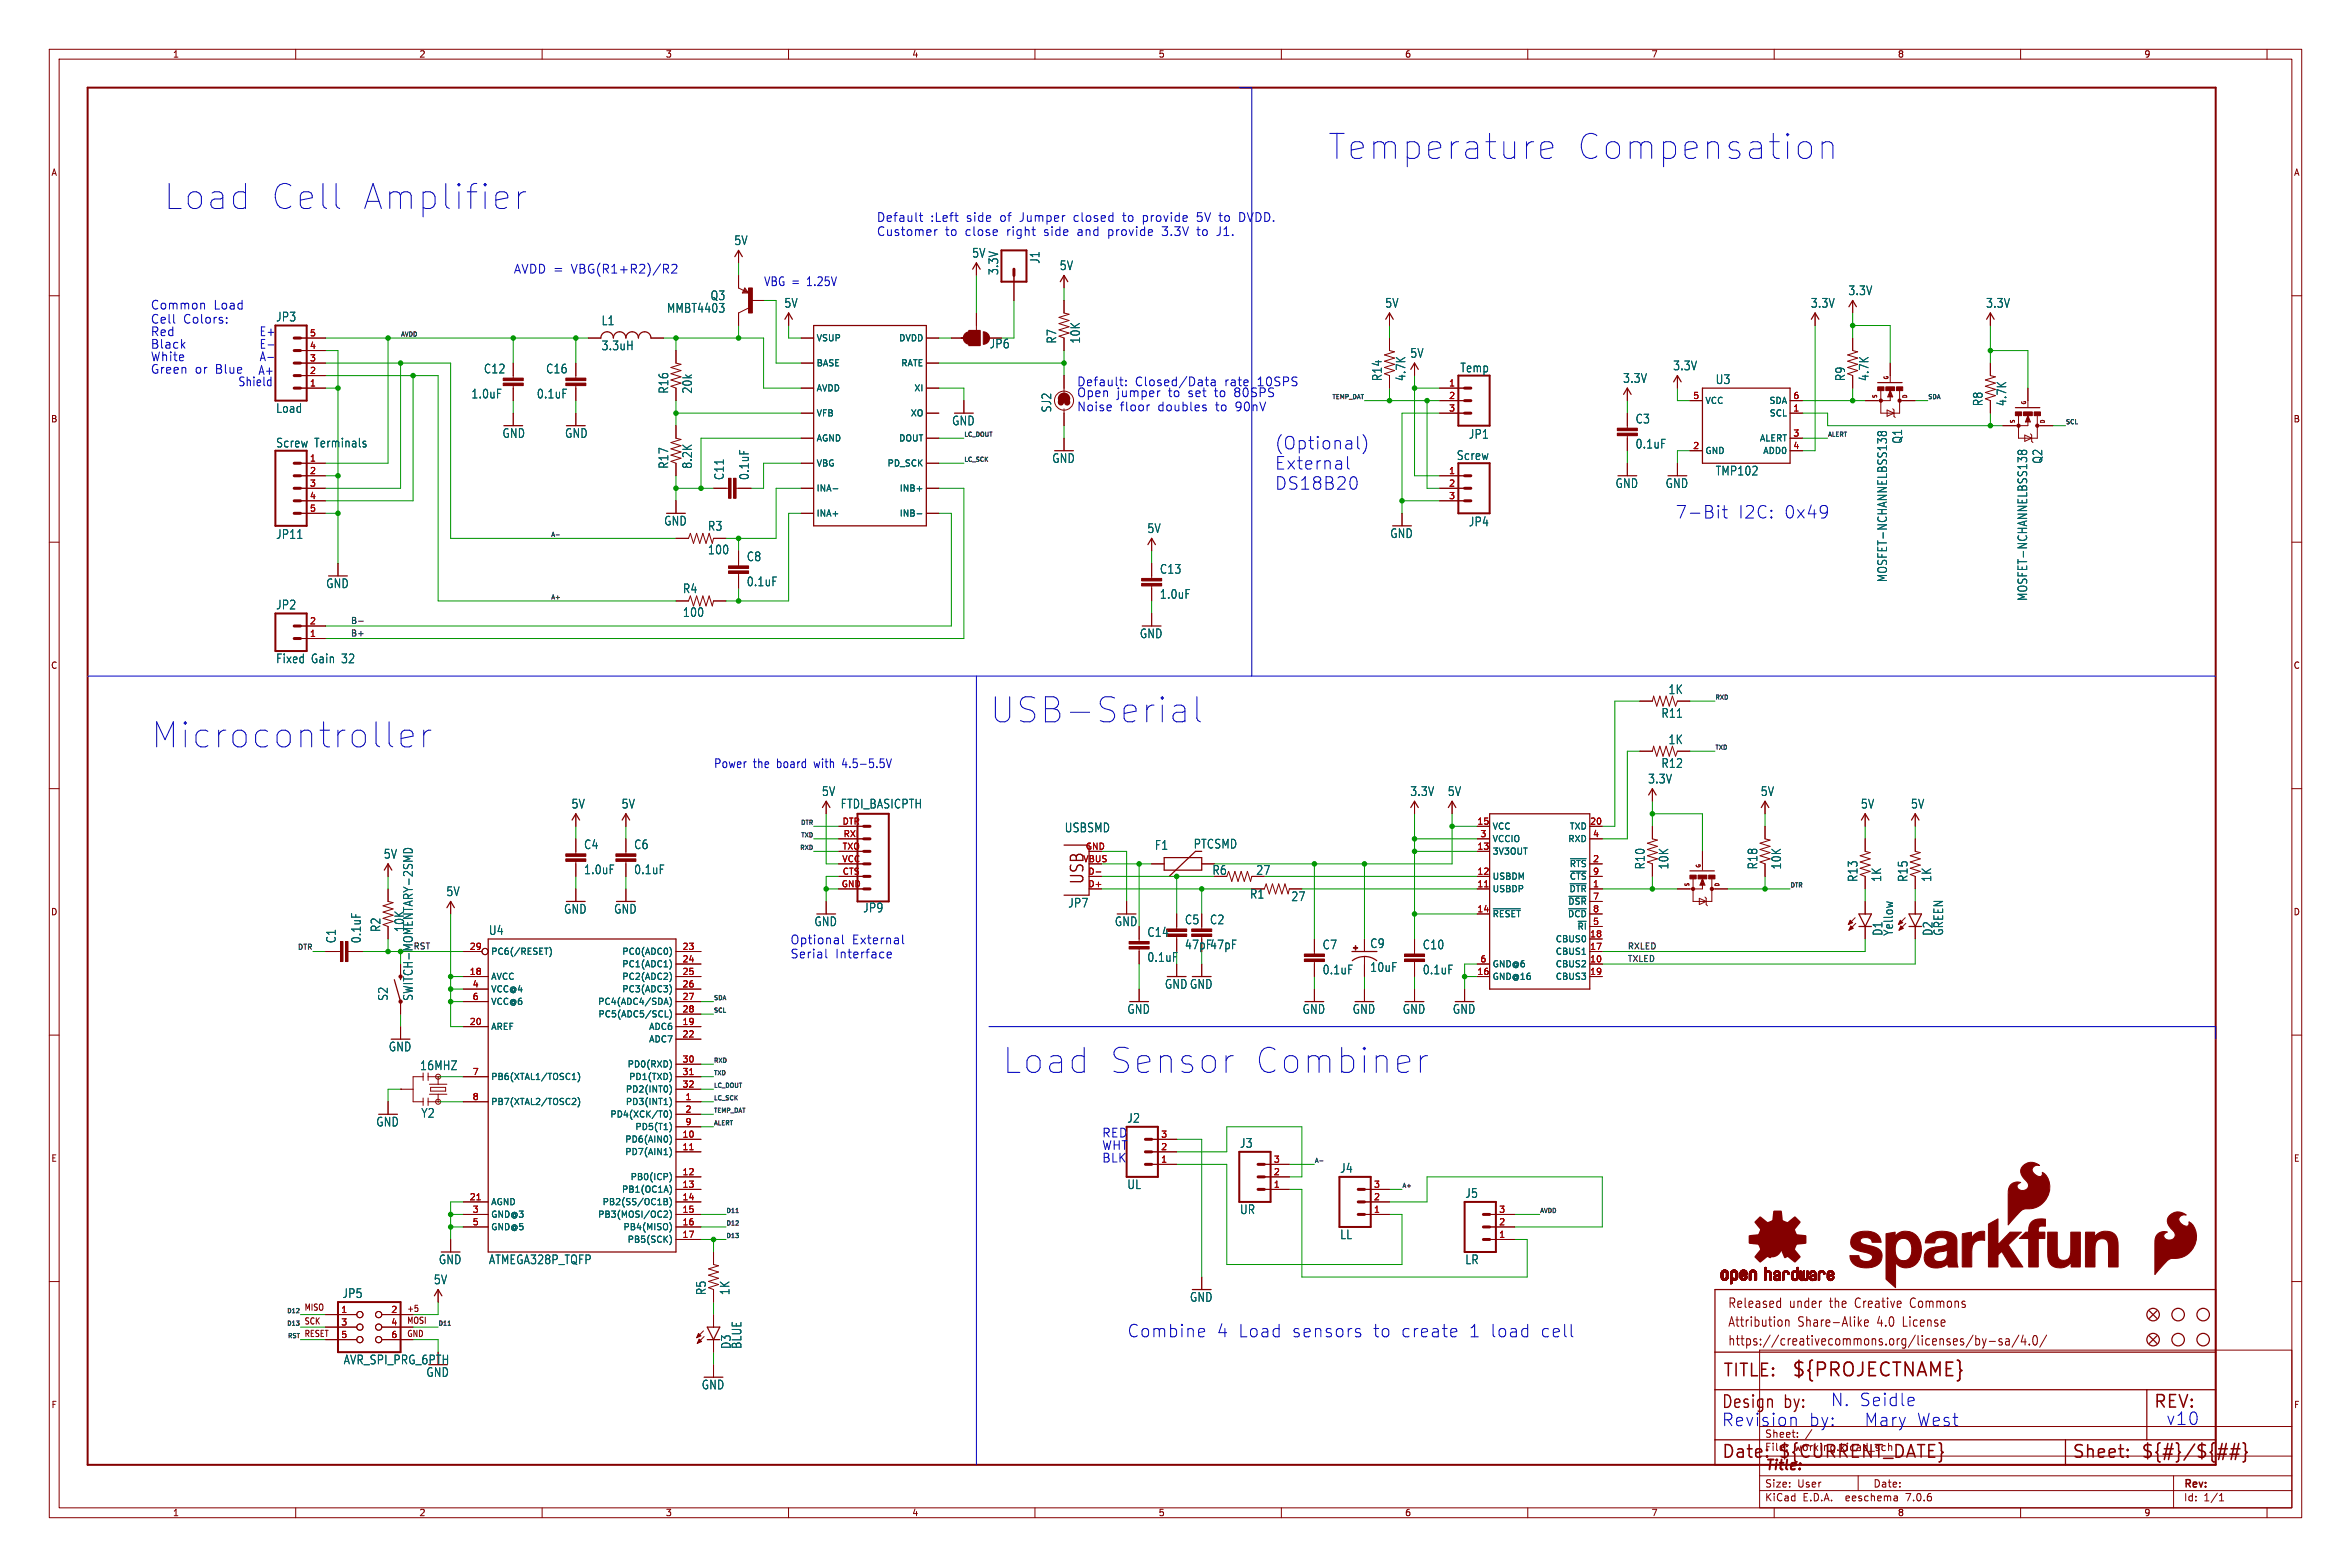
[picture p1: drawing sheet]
<svg xmlns="http://www.w3.org/2000/svg" width="477mm" height="318mm" viewBox="0 0 477 318" stroke-linecap="round" stroke-linejoin="round" font-family="sans-serif">
<defs><g id="words">
<g font-size="7.1" fill="#0000c2">
<text x="269.2" y="32.8">Temperature</text>
<text x="319.2" y="32.8">Compensation</text>
<text x="33" y="42.9">Load</text>
<text x="54.2" y="42.9">Cell</text>
<text x="72.3" y="42.9">Amplifier</text>
<text x="200.7" y="147.1">USB-Serial</text>
<text x="30.5" y="152.2">Microcontroller</text>
<text x="203.2" y="218.2">Load</text>
<text x="224.4" y="218.2">Sensor</text>
<text x="253.4" y="218.2">Combiner</text>
</g>
<text font-size="3.8" fill="#840000" x="363.5" y="279.7">${PROJECTNAME}</text>
<g font-size="3.5" fill="#0000c2">
<text x="258.6" y="91.4">(Optional)</text>
<text x="258.6" y="95.5">External</text>
<text x="258.6" y="99.6">DS18B20</text>
<text x="339.9" y="105.4">7-Bit</text>
<text x="352.5" y="105.4">I2C:</text>
<text x="361.8" y="105.4">0x49</text>
<text x="228.6" y="271.5">Combine</text>
<text x="246.7" y="271.5">4 Load</text>
<text x="261.8" y="271.5">sensors</text>
<text x="278.2" y="271.5">to</text>
<text x="283.9" y="271.5">create</text>
<text x="297.6" y="271.5">1 load</text>
<text x="312" y="271.5">cell</text>
<text x="349.2" y="286">Design</text>
<text x="362" y="286">by:</text>
<text x="371.3" y="285.5">N. Seidle</text>
<text x="349.2" y="289.6">Revision</text>
<text x="366.9" y="289.6">by:</text>
<text x="378" y="289.6">Mary</text>
<text x="388.5" y="289.6">West</text>
<text x="439.4" y="289.3">v10</text>
</g>
<g font-size="3.5" fill="#840000">
<text x="220.2" y="179.6" transform="rotate(-90 220.2 179.6)">USB</text>
<text x="349.5" y="279.7">TITLE:</text>
<text x="436.9" y="286">REV:</text>
<text x="349.2" y="296.2">Date:</text>
<text x="360.7" y="296.2">${CURRENT_DATE}</text>
<text x="420.4" y="296.2">Sheet:</text>
<text x="434.3" y="296.2">${#}/${##}</text>
</g>
<text font-size="2.8" fill="#840000" x="358" y="298.8">Title:</text>
<g font-size="2.7" fill="#840000">
<text x="350.5" y="269.5">Attribution</text>
<text x="350.5" y="265.6">Released</text>
<text x="363.1" y="265.6">under</text>
<text x="364.8" y="269.5">Share-Alike</text>
<text x="371.5" y="265.6">the</text>
<text x="376.9" y="265.6">Creative</text>
<text x="381.1" y="269.5">4.0</text>
<text x="386.5" y="269.5">License</text>
<text x="388.3" y="265.6">Commons</text>
<text x="350.5" y="273.3">https://creativecommons.org/licenses/by-sa/4.0/</text>
</g>
<g font-size="2.5" fill="#0000c2">
<text x="177.8" y="45.1">Default</text>
<text x="188.7" y="45.1">:Left</text>
<text x="196" y="45.1">side</text>
<text x="202.9" y="45.1">of</text>
<text x="207" y="45.1">Jumper</text>
<text x="218" y="45.1">closed</text>
<text x="228.1" y="45.1">to</text>
<text x="232.2" y="45.1">provide</text>
<text x="243.3" y="45.1">5V to</text>
<text x="252.1" y="45.1">DVDD.</text>
<text x="177.8" y="48">Customer</text>
<text x="191.7" y="48">to</text>
<text x="195.8" y="48">close</text>
<text x="204.3" y="48">right</text>
<text x="211.9" y="48">side</text>
<text x="218.8" y="48">and</text>
<text x="225.1" y="48">provide</text>
<text x="236.2" y="48">3.3V</text>
<text x="243.4" y="48">to</text>
<text x="247.5" y="48">J1.</text>
<text x="104.1" y="55.6">AVDD =</text>
<text x="115.9" y="55.6">VBG(R1+R2)/R2</text>
<text x="154.9" y="58.2">VBG =</text>
<text x="163.7" y="58.2">1.25V</text>
<text x="30.5" y="62.9">Common</text>
<text x="30.5" y="65.8">Cell</text>
<text x="37.1" y="65.8">Colors:</text>
<text x="43.3" y="62.9">Load</text>
<text x="30.5" y="68.3">Red</text>
<text x="30.5" y="70.9">Black</text>
<text x="52.6" y="68.3">E+</text>
<text x="52.6" y="70.9">E-</text>
<text x="30.5" y="76">Green</text>
<text x="30.5" y="73.4">White</text>
<text x="39.5" y="76">or</text>
<text x="43.6" y="76">Blue</text>
<text x="52.3" y="76.2">A+</text>
<text x="52.6" y="73.4">A-</text>
<text x="48.3" y="78.5">Shield</text>
<text x="218.4" y="80.7">Open</text>
<text x="218.4" y="83.6">Noise</text>
<text x="218.4" y="78.5">Default:</text>
<text x="226.5" y="80.7">jumper</text>
<text x="227.2" y="83.6">floor</text>
<text x="230.2" y="78.5">Closed/Data</text>
<text x="234.9" y="83.6">doubles</text>
<text x="237" y="80.7">to</text>
<text x="241.1" y="80.7">set</text>
<text x="246.5" y="80.7">to</text>
<text x="246.7" y="83.6">to</text>
<text x="248.4" y="78.5">rate</text>
<text x="250.6" y="80.7">80SPS</text>
<text x="250.8" y="83.6">90nV</text>
<text x="255.2" y="78.5">10SPS</text>
<text x="144.8" y="156">Power</text>
<text x="152.8" y="156">the</text>
<text x="157.6" y="156">board</text>
<text x="165.3" y="156">with</text>
<text x="171.2" y="156">4.5-5.5V</text>
<text x="160.3" y="191.7">Optional</text>
<text x="172.8" y="191.7">External</text>
<text x="160.3" y="194.6">Serial</text>
<text x="169.4" y="194.6">Interface</text>
<text x="223.5" y="233.4">WHT</text>
<text x="223.5" y="230.9">RED</text>
<text x="223.5" y="236">BLK</text>
</g>
<g font-size="2.5" fill="#006464">
<text x="148.9" y="49.9">5V</text>
<text x="197.2" y="52.5">5V</text>
<text x="211.1" y="53.6" transform="rotate(-90 211.1 53.6)">J1</text>
<text x="202.8" y="55.9" transform="rotate(-90 202.8 55.9)">3.3V</text>
<text x="214.9" y="55">5V</text>
<text x="55.9" y="65.4">JP3</text>
<text x="135.2" y="63.6">MMBT4403</text>
<text x="144.1" y="61.1">Q3</text>
<text x="159.1" y="62.6">5V</text>
<text x="281" y="62.6">5V</text>
<text x="367.3" y="62.6">3.3V</text>
<text x="375" y="60.1">3.3V</text>
<text x="402.9" y="62.6">3.3V</text>
<text x="122" y="71.3">3.3uH</text>
<text x="122" y="66.2">L1</text>
<text x="214.5" y="69.8" transform="rotate(-90 214.5 69.8)">R7</text>
<text x="219.3" y="69.8" transform="rotate(-90 219.3 69.8)">10K</text>
<text x="98.1" y="76">C12</text>
<text x="110.7" y="76">C16</text>
<text x="280.6" y="77.4" transform="rotate(-90 280.6 77.4)">R14</text>
<text x="285.4" y="77.4" transform="rotate(-90 285.4 77.4)">4.7K</text>
<text x="286.1" y="72.8">5V</text>
<text x="296.2" y="75.8">Temp</text>
<text x="329.2" y="77.9">3.3V</text>
<text x="339.4" y="75.3">3.3V</text>
<text x="374.6" y="77.4" transform="rotate(-90 374.6 77.4)">R9</text>
<text x="379.4" y="77.4" transform="rotate(-90 379.4 77.4)">4.7K</text>
<text x="55.9" y="84">Load</text>
<text x="95.6" y="81">1.0uF</text>
<text x="108.8" y="81">0.1uF</text>
<text x="135.8" y="80" transform="rotate(-90 135.8 80)">R16</text>
<text x="140.6" y="80" transform="rotate(-90 140.6 80)">20k</text>
<text x="213.5" y="83.8" transform="rotate(-90 213.5 83.8)">SJ2</text>
<text x="348" y="78.1">U3</text>
<text x="402.5" y="82.5" transform="rotate(-90 402.5 82.5)">R8</text>
<text x="407.3" y="82.5" transform="rotate(-90 407.3 82.5)">4.7K</text>
<text x="101.9" y="89">GND</text>
<text x="114.6" y="89">GND</text>
<text x="193.1" y="86.5">GND</text>
<text x="297.9" y="89.2">JP1</text>
<text x="331.8" y="86.1">C3</text>
<text x="55.9" y="91">Screw</text>
<text x="63.8" y="91">Terminals</text>
<text x="135.8" y="95.2" transform="rotate(-90 135.8 95.2)">R17</text>
<text x="140.6" y="95.2" transform="rotate(-90 140.6 95.2)">8.2K</text>
<text x="213.4" y="94.1">GND</text>
<text x="295.5" y="93.5">Screw</text>
<text x="331.8" y="91.2">0.1uF</text>
<text x="386.1" y="90.1" transform="rotate(-90 386.1 90.1)">Q1</text>
<text x="414.6" y="94.2" transform="rotate(-90 414.6 94.2)">Q2</text>
<text x="147.1" y="97.5" transform="rotate(-90 147.1 97.5)">C11</text>
<text x="152.2" y="97.5" transform="rotate(-90 152.2 97.5)">0.1uF</text>
<text x="327.7" y="99.2">GND</text>
<text x="337.9" y="99.2">GND</text>
<text x="348" y="96.7">TMP102</text>
<text x="134.7" y="106.8">GND</text>
<text x="143.6" y="107.9">R3</text>
<text x="297.9" y="107">JP4</text>
<text x="55.9" y="109.5">JP11</text>
<text x="143.6" y="112.7">100</text>
<text x="232.7" y="108.3">5V</text>
<text x="282" y="109.4">GND</text>
<text x="66.1" y="119.5">GND</text>
<text x="151.4" y="114.1">C8</text>
<text x="151.4" y="119.1">0.1uF</text>
<text x="235.3" y="116.6">C13</text>
<text x="383.1" y="118.2" transform="rotate(-90 383.1 118.2)">MOSFET-NCHANNELBSS138</text>
<text x="55.9" y="123.8">JP2</text>
<text x="138.5" y="120.6">R4</text>
<text x="138.5" y="125.4">100</text>
<text x="235.3" y="121.7">1.0uF</text>
<text x="411.5" y="122" transform="rotate(-90 411.5 122)">MOSFET-NCHANNELBSS138</text>
<text x="231.2" y="129.7">GND</text>
<text x="55.9" y="134.8">Fixed</text>
<text x="63.1" y="134.8">Gain</text>
<text x="69.4" y="134.8">32</text>
<text x="338.5" y="141">1K</text>
<text x="337" y="145.8">R11</text>
<text x="337" y="156">R12</text>
<text x="338.5" y="151.2">1K</text>
<text x="166.7" y="161.7">5V</text>
<text x="286.1" y="161.7">3.3V</text>
<text x="293.7" y="161.7">5V</text>
<text x="334.3" y="159.1">3.3V</text>
<text x="357.2" y="161.7">5V</text>
<text x="115.9" y="164.2">5V</text>
<text x="126" y="164.2">5V</text>
<text x="170.5" y="164.2">FTDI_BASICPTH</text>
<text x="377.5" y="164.2">5V</text>
<text x="387.7" y="164.2">5V</text>
<text x="118.4" y="172.5">C4</text>
<text x="128.6" y="172.5">C6</text>
<text x="216" y="169.1">USBSMD</text>
<text x="234.2" y="172.6">F1</text>
<text x="242.1" y="172.4">PTCSMD</text>
<text x="77.8" y="174.4">5V</text>
<text x="118.4" y="177.6">1.0uF</text>
<text x="128.6" y="177.6">0.1uF</text>
<text x="254.8" y="177.7">27</text>
<text x="333.9" y="176.5" transform="rotate(-90 333.9 176.5)">R10</text>
<text x="338.7" y="176.5" transform="rotate(-90 338.7 176.5)">10K</text>
<text x="356.8" y="176.5" transform="rotate(-90 356.8 176.5)">R18</text>
<text x="361.6" y="176.5" transform="rotate(-90 361.6 176.5)">10K</text>
<text x="377.1" y="179" transform="rotate(-90 377.1 179)">R13</text>
<text x="381.9" y="179" transform="rotate(-90 381.9 179)">1K</text>
<text x="387.3" y="179" transform="rotate(-90 387.3 179)">R15</text>
<text x="392.1" y="179" transform="rotate(-90 392.1 179)">1K</text>
<text x="90.5" y="182">5V</text>
<text x="114.4" y="185.6">GND</text>
<text x="124.5" y="185.6">GND</text>
<text x="175.1" y="185.3">JP9</text>
<text x="216.7" y="184.3">JP7</text>
<text x="261.9" y="183">27</text>
<text x="68.3" y="191.5" transform="rotate(-90 68.3 191.5)">C1</text>
<text x="73.4" y="191.5" transform="rotate(-90 73.4 191.5)">0.1uF</text>
<text x="77.4" y="189.2" transform="rotate(-90 77.4 189.2)">R2</text>
<text x="82.2" y="189.2" transform="rotate(-90 82.2 189.2)">10K</text>
<text x="99.1" y="189.9">U4</text>
<text x="165.2" y="188.1">GND</text>
<text x="226.1" y="188.1">GND</text>
<text x="232.7" y="190.3">C14</text>
<text x="240.3" y="187.7">C5</text>
<text x="245.4" y="187.7">C2</text>
<text x="382.2" y="189.9" transform="rotate(-90 382.2 189.9)">D1</text>
<text x="384.3" y="189.9" transform="rotate(-90 384.3 189.9)">Yellow</text>
<text x="392.3" y="189.9" transform="rotate(-90 392.3 189.9)">D2</text>
<text x="394.5" y="189.9" transform="rotate(-90 394.5 189.9)">GREEN</text>
<text x="232.7" y="195.3">0.1uF</text>
<text x="240.3" y="192.8">47pF47pF</text>
<text x="268.3" y="192.8">C7</text>
<text x="268.3" y="197.9">0.1uF</text>
<text x="277.9" y="192.5">C9</text>
<text x="277.9" y="197.4">10uF</text>
<text x="288.6" y="192.8">C10</text>
<text x="288.6" y="197.9">0.1uF</text>
<text x="78.9" y="203.1" transform="rotate(-90 78.9 203.1)">S2</text>
<text x="236.3" y="200.8">GNDGND</text>
<text x="228.7" y="205.9">GND</text>
<text x="264.2" y="205.9">GND</text>
<text x="274.4" y="205.9">GND</text>
<text x="284.5" y="205.9">GND</text>
<text x="294.7" y="205.9">GND</text>
<text x="78.8" y="213.5">GND</text>
<text x="85.1" y="217.3">16MHZ</text>
<text x="85.4" y="227">Y2</text>
<text x="228.7" y="228">J2</text>
<text x="76.3" y="228.7">GND</text>
<text x="251.5" y="233.1">J3</text>
<text x="271.8" y="238.1">J4</text>
<text x="228.7" y="241.4">UL</text>
<text x="297.2" y="243.2">J5</text>
<text x="251.5" y="246.5">UR</text>
<text x="271.8" y="251.6">LL</text>
<text x="89" y="256.7">GND</text>
<text x="99.1" y="256.7">ATMEGA328P_TQFP</text>
<text x="297.2" y="256.7">LR</text>
<text x="69.4" y="263.5">JP5</text>
<text x="87.9" y="260.7">5V</text>
<text x="143.4" y="262.8" transform="rotate(-90 143.4 262.8)">R5</text>
<text x="148.2" y="262.8" transform="rotate(-90 148.2 262.8)">1K</text>
<text x="241.4" y="264.3">GND</text>
<text x="148.5" y="273.8" transform="rotate(-90 148.5 273.8)">D3</text>
<text x="150.6" y="273.8" transform="rotate(-90 150.6 273.8)">BLUE</text>
<text x="69.7" y="277">AVR_SPI_PRG_6PTH</text>
<text x="86.4" y="279.5">GND</text>
<text x="142.3" y="282.1">GND</text>
</g>
<g font-size="2.5" fill="#840000">
<text x="200.7" y="70.9">JP6</text>
<text x="245.9" y="177.7">R6</text>
<text x="253.5" y="182.5">R1</text>
<text x="84" y="203.1" transform="rotate(-90 84 203.1)">SWITCH-MOMENTARY-2SMD</text>
</g>
<g font-size="2.1" fill="#840000">
<text x="358" y="291.9">Sheet:</text>
<text x="358" y="294.6">File:</text>
<text x="364.1" y="294.6">working.kicad_sch</text>
<text x="358" y="304.8">KiCad</text>
<text x="358" y="302">Size:</text>
<text x="364.7" y="302">User</text>
<text x="365.8" y="304.8">E.D.A.</text>
<text x="374.7" y="304.8">eeschema</text>
<text x="380" y="302">Date:</text>
<text x="387" y="304.8">7.0.6</text>
<text x="443" y="302.2">Rev:</text>
<text x="443" y="304.8">Id:</text>
<text x="447.1" y="304.8">1/1</text>
</g>
<g font-size="1.8" fill="#840000">
<text x="35" y="11.9">1</text>
<text x="85" y="11.9">2</text>
<text x="135" y="11.9">3</text>
<text x="185" y="11.9">4</text>
<text x="235" y="11.9">5</text>
<text x="285" y="11.9">6</text>
<text x="335" y="11.9">7</text>
<text x="385" y="11.9">8</text>
<text x="435" y="11.9">9</text>
<text x="10.3" y="35.9">A</text>
<text x="465.4" y="35.9">A</text>
<text x="10.3" y="85.9">B</text>
<text x="465.3" y="85.9">B</text>
<text x="10.3" y="135.9">C</text>
<text x="465.3" y="135.9">C</text>
<text x="10.3" y="185.9">D</text>
<text x="465.3" y="185.9">D</text>
<text x="10.3" y="235.9">E</text>
<text x="465.4" y="235.9">E</text>
<text x="61.7" y="266.1">MISO</text>
<text x="61.7" y="268.9">SCK</text>
<text x="82.5" y="266.4">+5</text>
<text x="82.5" y="268.8">MOSI</text>
<text x="61.7" y="271.4">RESET</text>
<text x="82.5" y="271.4">GND</text>
<text x="10.3" y="285.9">F</text>
<text x="465.4" y="285.9">F</text>
<text x="35" y="307.8">1</text>
<text x="85" y="307.8">2</text>
<text x="135" y="307.8">3</text>
<text x="185" y="307.8">4</text>
<text x="235" y="307.8">5</text>
<text x="285" y="307.8">6</text>
<text x="335" y="307.8">7</text>
<text x="385" y="307.8">8</text>
<text x="435" y="307.8">9</text>
</g>
<g font-size="1.8" fill="#a90000">
<text x="62.8" y="70.9">4</text>
<text x="62.8" y="68.3">5</text>
<text x="62.8" y="75.9">2</text>
<text x="62.8" y="73.4">3</text>
<text x="62.8" y="78.5">1</text>
<text x="293.9" y="78.5">1</text>
<text x="293.9" y="81">2</text>
<text x="293.9" y="83.6">3</text>
<text x="343.5" y="81">5</text>
<text x="363.8" y="83.6">1</text>
<text x="363.8" y="81">6</text>
<text x="363.8" y="88.6">3</text>
<text x="62.8" y="93.7">1</text>
<text x="343.5" y="91.2">2</text>
<text x="363.8" y="91.2">4</text>
<text x="62.8" y="96.3">2</text>
<text x="62.8" y="98.8">3</text>
<text x="62.8" y="101.3">4</text>
<text x="293.9" y="96.3">1</text>
<text x="293.9" y="98.8">2</text>
<text x="293.9" y="101.3">3</text>
<text x="62.8" y="103.9">5</text>
<text x="62.8" y="129.3">1</text>
<text x="62.8" y="126.7">2</text>
<text x="170.9" y="167.4">DTR</text>
<text x="299.7" y="167.4">15</text>
<text x="322.5" y="167.4">20</text>
<text x="170.9" y="172.5">TXO</text>
<text x="171.1" y="169.9">RXI</text>
<text x="220.2" y="172.5">GND</text>
<text x="299.7" y="172.5">13</text>
<text x="300.3" y="169.9">3</text>
<text x="323.1" y="169.9">4</text>
<text x="170.8" y="175">VCC</text>
<text x="170.9" y="177.5">CTS</text>
<text x="219.7" y="175">VBUS</text>
<text x="220.7" y="177.5">D-</text>
<text x="299.7" y="177.5">12</text>
<text x="323.1" y="175">2</text>
<text x="323.1" y="177.5">9</text>
<text x="170.7" y="180.1">GND</text>
<text x="220.7" y="180.1">D+</text>
<text x="299.7" y="180.1">11</text>
<text x="299.7" y="185.2">14</text>
<text x="323.1" y="180.1">1</text>
<text x="323.1" y="182.6">7</text>
<text x="323.1" y="185.2">8</text>
<text x="322.5" y="190.2">18</text>
<text x="323.1" y="187.7">5</text>
<text x="95.2" y="197.9">18</text>
<text x="95.2" y="192.8">29</text>
<text x="138.4" y="192.8">23</text>
<text x="138.4" y="195.3">24</text>
<text x="138.4" y="197.9">25</text>
<text x="299.7" y="197.9">16</text>
<text x="300.3" y="195.3">6</text>
<text x="322.5" y="195.3">10</text>
<text x="322.5" y="192.8">17</text>
<text x="322.5" y="197.9">19</text>
<text x="95.8" y="200.4">4</text>
<text x="95.8" y="202.9">6</text>
<text x="138.4" y="200.4">26</text>
<text x="138.4" y="202.9">27</text>
<text x="95.2" y="208">20</text>
<text x="138.4" y="208">19</text>
<text x="138.4" y="205.5">28</text>
<text x="138.4" y="210.6">22</text>
<text x="138.4" y="215.6">30</text>
<text x="95.8" y="218.2">7</text>
<text x="138.4" y="218.2">31</text>
<text x="138.4" y="220.7">32</text>
<text x="95.8" y="223.3">8</text>
<text x="139" y="223.3">1</text>
<text x="139" y="225.8">2</text>
<text x="138.4" y="230.9">10</text>
<text x="138.4" y="233.4">11</text>
<text x="139" y="228.3">9</text>
<text x="235.5" y="233.4">2</text>
<text x="235.5" y="230.9">3</text>
<text x="138.4" y="238.5">12</text>
<text x="235.5" y="236">1</text>
<text x="258.4" y="238.5">2</text>
<text x="258.4" y="236">3</text>
<text x="95.2" y="243.6">21</text>
<text x="138.4" y="241">13</text>
<text x="138.4" y="243.6">14</text>
<text x="258.4" y="241">1</text>
<text x="278.7" y="243.6">2</text>
<text x="278.7" y="241">3</text>
<text x="95.8" y="246.1">3</text>
<text x="95.8" y="248.7">5</text>
<text x="138.4" y="246.1">15</text>
<text x="138.4" y="248.7">16</text>
<text x="138.4" y="251.2">17</text>
<text x="278.7" y="246.1">1</text>
<text x="304.1" y="251.2">1</text>
<text x="304.1" y="248.7">2</text>
<text x="304.1" y="246.1">3</text>
<text x="69.1" y="266.4">1</text>
<text x="69.1" y="269">3</text>
<text x="79.3" y="266.4">2</text>
<text x="79.3" y="269">4</text>
<text x="69.1" y="271.5">5</text>
<text x="79.3" y="271.5">6</text>
</g>
<g font-size="1.8" fill="#006464">
<text x="165.6" y="69.4">VSUP</text>
<text x="182.4" y="69.4">DVDD</text>
<text x="165.6" y="74.5">BASE</text>
<text x="182.8" y="74.5">RATE</text>
<text x="165.6" y="79.6">AVDD</text>
<text x="185.4" y="79.6">XI</text>
<text x="345.9" y="82.1">VCC</text>
<text x="358.9" y="82.1">SDA</text>
<text x="165.6" y="84.7">VFB</text>
<text x="165.6" y="89.8">AGND</text>
<text x="182.4" y="89.8">DOUT</text>
<text x="184.7" y="84.7">XO</text>
<text x="357" y="89.8">ALERT</text>
<text x="359" y="84.7">SCL</text>
<text x="165.6" y="94.8">VBG</text>
<text x="180" y="94.8">PD_SCK</text>
<text x="345.9" y="92.3">GND</text>
<text x="357.7" y="92.3">ADD0</text>
<text x="165.6" y="99.9">INA-</text>
<text x="182.5" y="99.9">INB+</text>
<text x="165.6" y="105">INA+</text>
<text x="182.5" y="105">INB-</text>
<text x="302.8" y="173.6">3V3OUT</text>
<text x="302.8" y="168.5">VCC</text>
<text x="302.8" y="171">VCCIO</text>
<text x="318.1" y="171">RXD</text>
<text x="318.4" y="168.5">TXD</text>
<text x="302.8" y="178.7">USBDM</text>
<text x="318.4" y="176.1">~{RTS}</text>
<text x="318.4" y="178.7">~{CTS}</text>
<text x="302.8" y="181.2">USBDP</text>
<text x="318.1" y="183.7">~{DSR}</text>
<text x="318.4" y="181.2">~{DTR}</text>
<text x="302.8" y="186.3">~{RESET}</text>
<text x="315.6" y="191.4">CBUS0</text>
<text x="318.1" y="186.3">~{DCD}</text>
<text x="320" y="188.8">~{RI}</text>
<text x="99.6" y="193.9">PC6(/RESET)</text>
<text x="126.2" y="193.9">PC0(ADC0)</text>
<text x="126.2" y="196.4">PC1(ADC1)</text>
<text x="302.8" y="196.4">GND@6</text>
<text x="315.6" y="196.4">CBUS2</text>
<text x="315.6" y="193.9">CBUS1</text>
<text x="99.6" y="199">AVCC</text>
<text x="99.6" y="201.5">VCC@4</text>
<text x="126.2" y="199">PC2(ADC2)</text>
<text x="126.2" y="201.5">PC3(ADC3)</text>
<text x="302.8" y="199">GND@16</text>
<text x="315.6" y="199">CBUS3</text>
<text x="99.6" y="209.1">AREF</text>
<text x="99.6" y="204.1">VCC@6</text>
<text x="121.3" y="204.1">PC4(ADC4/SDA)</text>
<text x="121.3" y="206.6">PC5(ADC5/SCL)</text>
<text x="131.6" y="209.1">ADC6</text>
<text x="131.6" y="211.7">ADC7</text>
<text x="99.6" y="219.3">PB6(XTAL1/TOSC1)</text>
<text x="126.9" y="221.8">PD2(INT0)</text>
<text x="127.3" y="216.8">PD0(RXD)</text>
<text x="127.6" y="219.3">PD1(TXD)</text>
<text x="99.6" y="224.4">PB7(XTAL2/TOSC2)</text>
<text x="123.7" y="226.9">PD4(XCK/T0)</text>
<text x="126.9" y="224.4">PD3(INT1)</text>
<text x="126.8" y="232">PD6(AIN0)</text>
<text x="128.8" y="229.5">PD5(T1)</text>
<text x="126.8" y="234.5">PD7(AIN1)</text>
<text x="127.9" y="239.6">PB0(ICP)</text>
<text x="99.6" y="244.7">AGND</text>
<text x="122.2" y="244.7">PB2(SS/OC1B)</text>
<text x="126.1" y="242.2">PB1(OC1A)</text>
<text x="99.6" y="247.2">GND@3</text>
<text x="99.6" y="249.8">GND@5</text>
<text x="121.3" y="247.2">PB3(MOSI/OC2)</text>
<text x="126.4" y="249.8">PB4(MISO)</text>
<text x="127.3" y="252.3">PB5(SCK)</text>
</g>
<g font-size="1.7" fill="#0f0f0f">
<text x="71.1" y="129.2">B+</text>
<text x="71.1" y="126.7">B-</text>
<text x="330.2" y="192.7">RXLED</text>
<text x="330.2" y="195.2">TXLED</text>
</g>
<text font-size="1.7" fill="#006464" x="83.8" y="192.7">RST</text>
<text font-size="1.5" fill="#0f0f0f" x="60.3" y="192.7">DTR</text>
<g font-size="1.2" fill="#0f0f0f">
<text x="81.3" y="68.3">AVDD</text>
<text x="270.2" y="81">TEMP_DAT</text>
<text x="391.2" y="81">SDA</text>
<text x="195.6" y="88.7">LC_DOUT</text>
<text x="370.8" y="88.7">ALERT</text>
<text x="419.1" y="86.1">SCL</text>
<text x="195.6" y="93.7">LC_SCK</text>
<text x="111.8" y="109">A-</text>
<text x="111.8" y="121.7">A+</text>
<text x="348" y="142">RXD</text>
<text x="348" y="152.2">TXD</text>
<text x="162.4" y="167.4">DTR</text>
<text x="162.2" y="172.5">RXD</text>
<text x="162.4" y="169.9">TXD</text>
<text x="363.2" y="180.1">DTR</text>
<text x="144.8" y="203">SDA</text>
<text x="144.8" y="205.5">SCL</text>
<text x="144.8" y="215.7">RXD</text>
<text x="144.8" y="218.2">TXD</text>
<text x="144.8" y="220.7">LC_DOUT</text>
<text x="144.8" y="225.8">TEMP_DAT</text>
<text x="144.8" y="223.3">LC_SCK</text>
<text x="144.8" y="228.4">ALERT</text>
<text x="266.7" y="236">A-</text>
<text x="284.5" y="241.1">A+</text>
<text x="147.3" y="251.2">D13</text>
<text x="147.3" y="246.1">D11</text>
<text x="147.3" y="248.7">D12</text>
<text x="312.4" y="246.1">AVDD</text>
<text x="58.1" y="266.5">D12</text>
<text x="58.1" y="269">D13</text>
<text x="88.9" y="269">D11</text>
<text x="58.3" y="271.5">RST</text>
</g>
<g font-size="1.1" fill="#840000">
<text x="383.3" y="77.1" transform="rotate(-90 383.3 77.1)">G</text>
<text x="381.1" y="80.9" transform="rotate(-90 381.1 80.9)">S</text>
<text x="387.2" y="80.9" transform="rotate(-90 387.2 80.9)">D</text>
<text x="411.3" y="82.2" transform="rotate(-90 411.3 82.2)">G</text>
<text x="409" y="86" transform="rotate(-90 409 86)">S</text>
<text x="415.1" y="86" transform="rotate(-90 415.1 86)">D</text>
<text x="343" y="179.9" transform="rotate(-90 343 179.9)">S</text>
<text x="345.2" y="176.2" transform="rotate(-90 345.2 176.2)">G</text>
<text x="349.1" y="180" transform="rotate(-90 349.1 180)">D</text>
</g>
</g></defs>
<g fill="none" stroke="#840000" stroke-width=".2">
<path d="M10 10h457v297.9h-457zM12 12h453v293.9h-453zM60 10v2M110 10v2M160 10v2M210 10v2M260 10v2M310 10v2M360 10v2M410 10v2M460 10v2M10 60h2"/>
<path d="M149.9 50.8v2.5M149.9 55.9v2.5l2 1M151.1 58.4l.8 1h-1.3zM151.2 58.6l-.4 .7M151.3 58.8l-.3 .5M151.4 58.9l-.2 .4M151.5 59.1l-.1 .2M151.6 59.2l-.1 .1M198.1 53.3v2.6M205.7 55.9v5.1M215.9 55.9v2.5M465 60h2"/>
<path d="M61 78.7h5M61 76.2h5M61 73.7h5M61 71.1h5M61 68.6h5M104.1 73.7v3M104.1 78.2v3.1M116.8 73.7v3M116.8 78.2v3.1M119.4 68.6h2.5M132.1 68.6h2.5M137.2 71.1v2.6l1 .2-2.1 .6 2.1 .7-2.1 .6 2.1 .7-2.1 .6 2.1 .6-2.1 .7 1.1 .3v2.6"/>
<path d="M151.9 62.5l-2 1v2.5M152.4 61h2.5M160 63.5v2.5M162.6 78.7h2.5M162.6 73.7h2.5M162.6 68.6h2.5M188 78.7h2.5M188 73.7h2.5M188 68.6h2.5M193 68.6h2.6M197.5 67.3h1.3v2.5h-1.3zM198.1 63.5v3.8"/>
<path d="M215.9 61v2.5l1 .3-2 .6 2 .6-2 .7 2 .6-2 .6 2 .7-2 .6 1 .4v2.5M215.9 76.2v3.4M281.9 63.5v2.5M281.9 68.6v2.5l1.1 .3-2.1 .6 2.1 .6-2.1 .7 2.1 .6-2.1 .6 2.1 .7-2.1 .6 1 .4v2.5M287 73.7v2.5M292.1 78.7h5.1M330.2 78.7v2.6M340.4 76.2v2.5M368.3 63.5v2.5M375.9 61v2.5M375.9 68.6v2.5l1 .3-2 .6 2 .6-2 .7 2 .6-2 .6 2 .7-2 .6 1 .4v2.5M381.6 79.2v4.6h3.8v-4.5"/>
<path d="M383.5 73.7v3.8M383.5 79.2l.5 1.3h-1zM403.9 73.7v2.5l1 .3-2.1 .6 2.1 .6-2.1 .7 2.1 .6-2.1 .6 2.1 .7-2.1 .6 1.1 .4v2.5M403.9 63.5v2.5M411.5 78.7v3.8M61 99.1h5M61 94h5M61 96.5h5M104.1 83.8v2.6M116.8 83.8v2.6M137.2 86.4v2.5l1 .3-2.1 .6 2.1 .6-2.1 .7 2.1 .6-2.1 .6 2.1 .7-2.1 .6 1.1 .4v2.5M144.8 99.1h3"/>
<path d="M149.4 99.1h3M162.6 99.1h2.5M162.6 94h2.5M162.6 88.9h2.5M162.6 83.8h2.5M188 99.1h2.5M188 94h2.5M188 88.9h2.5M188 83.8h2.5M195.6 81.3v2.5M215.9 82.9v3.5M215.9 88.9v2.5"/>
<path d="M292.1 99.1h5.1M292.1 83.8h5.1M292.1 81.3h5.1M292.1 96.5h5.1M330.2 83.8v3.1M330.2 88.4v3M330.2 94v2.5M340.4 94v2.5M342.9 81.3h2.5M342.9 91.4h2.5M363.2 88.9h2.6M363.2 83.8h2.6"/>
<path d="M363.2 81.3h2.6M363.2 91.4h2.6M382.9 83.2l1.4 .6-1.4 .7zM383.5 80.4v.9h-5M384 82.9l.3 .3v1.3l.3 .2M385.4 81.3h3.2M409.6 84.3v4.6h3.8v-4.5M410.8 88.3l1.4 .6-1.4 .6zM411.5 85.5v.9h-5.1M411.5 84.3l.5 1.3h-1zM412 88l.2 .3v1.2l.3 .3M413.4 86.4h3.2"/>
<path d="M10 110h2M61 104.1h5M61 101.6h5M68.6 114.3v2.5M137.2 101.6v2.5M137.2 109.2h2.5l.4-1 .6 2 .7-2 .6 2 .6-2 .7 2 .6-2 .6 2 .3-1h2.5M149.9 111.8v3M149.9 116.3v3.1M162.6 104.1h2.5M188 104.1h2.5M233.7 109.2v2.6M233.7 114.3v3"/>
<path d="M233.7 118.9v3M284.5 104.1v2.6M292.1 101.6h5.1M465 110h2M61 129.5h5M61 127h5M137.2 121.9h2.5l.4-1 .6 2 .7-2 .6 2 .6-2 .7 2 .6-2 .6 2 .3-1h2.5M233.7 124.5v2.5M10 160h2M332.7 142.2h2.6l.2-1 .7 2.1 .6-2.1 .6 2.1 .7-2.1 .6 2.1 .6-2.1 .7 2.1 .4-1.1h2.5M332.7 152.4h2.6l.2-1 .7 2 .6-2 .6 2 .7-2 .6 2 .6-2 .7 2 .4-1h2.5M465 160h2"/>
<path d="M78.7 175.3v2.5M116.8 165.1v2.5M116.8 170.2v3M116.8 174.8v3M127 165.1v2.5M127 170.2v3M127 174.8v3M167.6 162.6v2.5M170.2 177.8h5.1M170.2 172.7h5.1M170.2 167.6h5.1M170.2 175.3h5.1"/>
<path d="M170.2 170.2h5.1M221 177.8h2.5M233.7 175.3h2.5M243.8 175.3h2.6M249.3 176.8l.6 2 .7-2 .6 2 .6-2 .7 2 .6-2 .6 2 .3-1h2.5M287 162.6v2.5M294.6 162.6v2.5M299.7 177.8h2.6M299.7 172.7h2.6M299.7 167.6h2.6M299.7 170.2h2.6M322.6 177.8h2.5"/>
<path d="M322.6 167.6h2.5M322.6 175.3h2.5M322.6 170.2h2.5M335.3 160v2.6M335.3 167.6v2.6l1 .2-2 .7 2 .6-2 .6 2 .7-2 .6 2 .6-2 .7 1 .4v2.5M343.5 178.3v4.6h3.8v-4.6M345.4 179.5v.8h-5M345.4 172.7v3.8M345.4 178.3l.5 1.3h-1zM358.1 162.6v2.5M358.1 167.6v2.6l1.1 .2-2.1 .7 2.1 .6-2.1 .6 2.1 .7-2.1 .6 2.1 .6-2.1 .7 1 .4v2.5M378.5 165.1v2.5"/>
<path d="M378.5 170.2v2.5l1 .3-2.1 .6 2.1 .6-2.1 .7 2.1 .6-2.1 .6 2.1 .7-2.1 .6 1.1 .4v2.5M388.6 170.2v2.5l1 .3-2 .6 2 .6-2 .7 2 .6-2 .6 2 .7-2 .6 1 .4v2.5M388.6 165.1v2.5M66 193h3.1M70.6 193h3.1M78.7 180.3v2.6l1.1 .2-2.1 .7 2.1 .6-2.1 .6 2.1 .7-2.1 .6 2.1 .6-2.1 .7 1 .4v2.5M91.4 182.9v2.5M94 198.1h5.1M94 193h3.8M116.8 180.3v2.6M127 180.3v2.6M137.2 195.6h5"/>
<path d="M137.2 198.1h5M137.2 193h5M167.6 182.9v2.5M170.2 180.3h5.1M228.6 182.9v2.5M231.1 188v3M231.1 192.5v3.1M238.8 185.4v3.1M238.8 190v3M238.8 195.6v2.5M243.8 185.4v3.1M243.8 190v.5"/>
<path d="M243.8 195.6v2.5M256.5 180.3l.4-1 .7 2.1 .6-2.1 .6 2.1 .7-2.1 .6 2.1 .6-2.1 .7 2.1 .2-1.1h2.6M266.7 190.5v3M266.7 195.1v3M276.9 190.5v2.5M276.9 194.1v4M287 190.5v3M287 195.1v3M299.7 180.3h2.6M299.7 195.6h2.6M299.7 185.4h2.6M299.7 198.1h2.6"/>
<path d="M322.6 180.3h2.5M322.6 195.6h2.5M322.6 185.4h2.5M322.6 198.1h2.5M322.6 193h2.5M322.6 190.5h2.5M322.6 188h2.5M322.6 182.9h2.5M344.8 182.2l1.4 .7-1.4 .6zM345.9 182l.3 .2v1.3l.3 .3M347.3 180.3h3.2M376.4 186.2l-1.4 1.4"/>
<path d="M376.6 187.3l-1.4 1.4M378.5 182.9v2.5M378.5 188v2.5M386.6 186.2l-1.4 1.4M386.7 187.3l-1.4 1.4M388.6 182.9v2.5M388.6 188v2.5M10 210h2M81.3 203.2v2.5M81.3 208.3v2.5M85.9 218.4h-2.1v5.1h2.1M85.9 217.7v1.5"/>
<path d="M86.9 218.4h2M86.9 217.7v1.5M87.1 220h3.6M88.9 218.4h.1M88.9 218.4v1.6M94 208.3h5.1M94 200.7h5.1M94 203.2h5.1M94 218.4h5.1M137.2 208.3h5M137.2 210.8h5M137.2 200.7h5"/>
<path d="M137.2 203.2h5M137.2 205.7h5M137.2 215.9h5M137.2 218.4h5M231.1 200.7v2.5M266.7 200.7v2.5M276.9 200.7v2.5M287 200.7v2.5M297.2 200.7v2.5M465 210h2M78.7 223.5v2.6M81.3 221h.1"/>
<path d="M81.3 221h2.5M85.9 222.8v1.5M86.9 223.5h2M86.9 222.8v1.5M87.1 222h3.6M87.4 220.6h3v.8h-3zM88.9 223.5h.1M88.9 222v1.5M94 223.5h5.1M137.2 238.8h5M137.2 233.7h5M137.2 231.1h5"/>
<path d="M137.2 223.5h5M137.2 226.1h5M137.2 221h5M137.2 228.6h5M233.7 236.2h5.1M233.7 233.7h5.1M233.7 231.1h5.1M256.5 238.8h5.1M256.5 236.2h5.1M10 260h2M91.4 251.5v2.5M94 246.4h5.1"/>
<path d="M94 243.8h5.1M94 248.9h5.1M137.2 246.4h5M137.2 243.8h5M137.2 241.3h5M137.2 251.5h5M137.2 248.9h5M144.8 254v2.5l1 .3-2 .6 2 .7-2 .6 2 .6-2 .7 2 .6-2 .6 1 .4v2.6M243.8 259.1v2.5M256.5 241.3h5.1M276.9 246.4h5M276.9 243.8h5"/>
<path d="M276.9 241.3h5M302.3 246.4h5M302.3 251.5h5M302.3 248.9h5M465 260h2M66 266.7h6.4M66 269.2h6.4M66 271.8h6.4M77.5 266.7h6.3M77.5 269.2h6.3M77.5 271.8h6.3M84.8 265.4v.6"/>
<path d="M88.9 261.6v2.6M142.7 270l-1.3 1.4M142.9 271.1l-1.4 1.4M144.8 266.7v2.5M144.8 271.8v2.5M144.8 276.9v2.5M357 273.9h108v32h-108zM357 299.4h108M357 295.4h108M357 289.4h108M364.7 291.4v.2M364.7 290.7v.1"/>
<path d="M367.6 290l-1.2 1.9M377 299.4v3M441 299.4v6.5M60 305.9v2M110 305.9v2M160 305.9v2M210 305.9v2M260 305.9v2M310 305.9v2M357 302.4h108M360 305.9v2M384.9 303.6l.1 .9"/>
<path d="M385 304.4l-.1 .1M385 303.8l-.1 .1M410 305.9v2M450.4 304.5h.8M450.4 303.4l.4-.4v1.5M460 305.9v2"/>
<circle cx="215.9" cy="81.3" r="1.93"/>
<circle cx="98.4" cy="193" r=".63"/>
<circle cx="88.9" cy="218.4" r=".51"/>
<circle cx="88.9" cy="223.5" r=".51"/>
<circle cx="73" cy="266.7" r=".63"/>
<circle cx="73" cy="269.2" r=".63"/>
<circle cx="73" cy="271.8" r=".63"/>
<circle cx="76.8" cy="266.7" r=".63"/>
<circle cx="76.8" cy="269.2" r=".63"/>
<circle cx="76.8" cy="271.8" r=".63"/>
</g>
<g fill="none" stroke="#840000" stroke-width=".25">
<path d="M149.1 52.1l.8-1.3 .7 1.3M197.4 54.6l.7-1.3 .8 1.3M215.1 57.1l.8-1.2 .8 1.2M121.9 68.6a1.27 1.27 0 0 1 1.3-1.3 1.27 1.27 0 0 1 1.3 1.3 1.27 1.27 0 0 1 1.2-1.3 1.27 1.27 0 0 1 1.3 1.3 1.27 1.27 0 0 1 1.3-1.3 1.27 1.27 0 0 1 1.2 1.3 1.27 1.27 0 0 1 1.3-1.3 1.27 1.27 0 0 1 1.3 1.3M159.3 64.8l.7-1.3 .8 1.3M165.1 66h22.9v40.7h-22.9zM281.2 64.8l.7-1.3 .8 1.3M286.3 74.9l.7-1.2 .8 1.2M339.6 77.5l.8-1.3 .7 1.3M345.4 78.7h17.8v15.3h-17.8zM367.5 64.8l.8-1.3 .8 1.3M375.2 62.2l.7-1.2 .8 1.2"/>
<path d="M381 77.6h5M403.1 64.8l.8-1.3 .7 1.3M329.4 80l.8-1.3 .8 1.3M408.9 82.7h5M232.9 110.5l.8-1.3 .7 1.3M78 176.5l.7-1.2 .8 1.2M116.1 166.4l.7-1.3 .8 1.3M126.2 166.4l.8-1.3 .8 1.3M166.9 163.8l.7-1.2 .8 1.2M215.9 171.4h5.1v10.2h-5.1M236.2 174h7.6v2.5h-7.6zM242.6 172.7l-5.4 5.1"/>
<path d="M286.3 163.8l.7-1.2 .8 1.2M293.9 163.8l.7-1.2 .8 1.2M302.3 165.1h20.3v35.6h-20.3zM334.5 161.3l.8-1.3 .7 1.3M342.9 176.7h5M357.4 163.8l.7-1.2 .8 1.2M377.7 166.4l.8-1.3 .7 1.3M387.9 166.4l.7-1.3 .8 1.3M80 198.8l1.3 4.4M90.7 184.1l.7-1.2 .8 1.2M99.1 190.5h38.1v63.5h-38.1zM274.3 193h5.1"/>
<path d="M274.4 194.9a4.1 4.1 0 0 1 4.9 0M377.2 188h2.5M377.2 185.4h2.5l-1.2 2.6zM387.3 188h2.6M387.3 185.4h2.6l-1.3 2.6zM88.1 262.9l.8-1.3 .8 1.3M143.5 271.8h2.5M143.5 269.2h2.5l-1.2 2.6zM348 261.6h101.6v35.6h-101.6zM348 274.3h101.6M436.1 265.9l1.5 1.6M436.1 271l1.5 1.5"/>
<path d="M437.6 265.9l-1.5 1.6M437.6 271l-1.5 1.5M348 292.1h101.6M348 281.9h101.6M419.1 292.1v5.1M435.6 281.9v10.2"/>
<circle cx="436.9" cy="271.8" r="1.27"/>
<circle cx="436.9" cy="266.7" r="1.27"/>
<circle cx="442" cy="271.8" r="1.27"/>
<circle cx="442" cy="266.7" r="1.27"/>
<circle cx="447" cy="271.8" r="1.27"/>
<circle cx="447" cy="266.7" r="1.27"/>
</g>
<g fill="none" stroke="#840000" stroke-width=".41">
<path d="M17.8 17.8h431.8v279.4h-431.8zM203.2 50.8h5.1v6.3h-5.1zM55.9 66h6.3v15.3h-6.3zM295.9 76.2h6.4v10.2h-6.4zM55.9 91.4h6.3v15.3h-6.3zM295.9 94h6.4v10.1h-6.4zM55.9 124.5h6.3v7.6h-6.3zM174 165.1h6.3v17.8h-6.3zM228.6 228.6h6.3v10.2h-6.3zM251.5 233.7h6.3v10.1h-6.3zM271.8 238.8h6.3v10.1h-6.3zM297.2 243.8h6.3v10.2h-6.3z"/>
<path d="M68.6 264.2h12.7v10.1h-12.7z"/>
</g>
<g fill="none" stroke="#840000" stroke-width=".61">
<path d="M205.7 54.6v1.3M59.7 78.7h1.3M59.7 76.2h1.3M59.7 73.7h1.3M59.7 71.1h1.3M59.7 68.6h1.3M297.2 78.7h1.2M59.7 96.5h1.3M59.7 99.1h1.3M59.7 94h1.3M297.2 81.3h1.2M297.2 83.8h1.2"/>
<path d="M297.2 96.5h1.2M297.2 99.1h1.2M59.7 101.6h1.3M59.7 104.1h1.3M297.2 101.6h1.2M59.7 129.5h1.3M59.7 127h1.3M175.3 167.6h1.2M175.3 170.2h1.2M175.3 172.7h1.2M175.3 175.3h1.2M175.3 177.8h1.2"/>
<path d="M175.3 180.3h1.2M232.4 236.2h1.3M232.4 233.7h1.3M232.4 231.1h1.3M255.3 238.8h1.2M255.3 236.2h1.2M255.3 241.3h1.2M275.6 246.4h1.3M275.6 243.8h1.3M275.6 241.3h1.3M301 246.4h1.3M301 251.5h1.3"/>
<path d="M301 248.9h1.3"/>
</g>
<g fill="none" stroke="#006464" stroke-width=".2">
<path d="M73.7 90l.5 .2 .1 .1-.1 .3-.4 .1M73.7 89.6h.5M169 99.2h1M186.1 99.2h.9M381.8 87.8l-.4-.3-.4 .3 .1 .5 .2 .1 .5-.3M381.8 87.8l.3-.3 .5 .1 .2 .2v.3l-.4 .3-.5-.1-.1-.2M381.8 87.8v.3M410.2 91.6l-.3-.2-.4 .2v.5l.3 .1 .4-.3M410.2 91.6l.4-.2h.5l.1 .2v.3l-.3 .3-.5-.1-.2-.2M410.2 91.6v.3M60.4 109.2h.9M186.1 104.2h.9"/>
<path d="M82 172.4a1.1 1.1 0 0 1 1.7 .2v.4h-1.8zM318.6 179.3h3.2M318.7 174.2h3.1M318.7 176.8h3.1M110.5 192.3h.7M111.5 192.2a1.46 1.46 0 0 1 0 1.9M135.9 192.2a1.49 1.49 0 0 1 0 1.8M135.9 194.8a1.49 1.49 0 0 1 0 1.8M135.9 197.3a1.49 1.49 0 0 1 0 1.8M135.9 199.8a1.49 1.49 0 0 1 0 1.9M303 184.4h5.5M318.3 184.4h3.5"/>
<path d="M318.3 181.8h3.5M116.1 219h.7M116.4 217.9l.1-.2v1.3M117.3 217.6a1.46 1.46 0 0 1 0 1.9M134.9 203.4h.6M135 206.3h.6M135.2 202.5l.4 1.3M135.9 204.9a1.46 1.46 0 0 1 0 1.9M135.9 202.4a1.47 1.47 0 0 1 0 1.9M136.1 215.3l.1 .6-.1 .8M136.2 218.1v.9M116.3 222.8l.4 .1 .1 .3-.7 .9h.7"/>
<path d="M117.3 222.6a1.46 1.46 0 0 1 0 2M135 225.4a.68 .68 0 0 1 .5 .6 .68 .68 0 0 1-.5 .6M135.9 222.6a1.46 1.46 0 0 1 0 2M135.9 225.2a1.46 1.46 0 0 1 0 1.9M135.9 232.8a1.46 1.46 0 0 1 0 1.9M135.9 237.9a1.46 1.46 0 0 1 0 1.9M135.9 220.2a1.47 1.47 0 0 1 0 1.8M135.9 227.8a1.49 1.49 0 0 1 0 1.8M135.9 230.3a1.47 1.47 0 0 1 0 1.9M134.7 243.1l.6 .2 .1 .2-.2 .3M134.7 243.8h.5M134.9 245.7l.4 .1 .2 .3-.8 .9h.8"/>
<path d="M135.2 243.8l.3 .2-.1 .3-.7 .1M135.9 240.4a1.46 1.46 0 0 1 0 2M135.9 243a1.46 1.46 0 0 1 0 1.9M135.9 245.5a1.46 1.46 0 0 1 0 1.9M135.9 248.1a1.49 1.49 0 0 1 0 1.8M135.9 250.6a1.47 1.47 0 0 1 0 1.9"/>
</g>
<path d="M222.4 176.9h1M301.2 179.9h.8M139.9 218h.8M139.9 233.3h.8M96.8 243.4h.7" fill="none" stroke="#a90000" stroke-width=".2"/>
<g fill="#840000" stroke="#840000" stroke-width=".2">
<path d="M387.9 253.5l2 .1-.1 .7-.4 1.3-1.7-.9z"/>
<path d="M403.5 248.3l1.9-1v5.2l2.5-2.5h2.3l-2.7 2.6 3 4.4h-2.4l-1.9-3.1-.8 .7v2.4h-1.9z"/>
<path d="M392.8 253l1.3-.2 .2 1.1-1.1 .2z"/>
<path d="M398.2 250.3l1.8-.3v1.3a2.34 2.34 0 0 1 2.7-1.5v1.8h-.3a1.92 1.92 0 0 0-2.3 2.2v3.2h-1.9z"/>
<path d="M415.5 250h1.9v2a7.9 7.9 0 0 0 .3 3.3 1.43 1.43 0 0 0 1.6 .3 1.43 1.43 0 0 0 .9-1.4v-4.2h1.9v7h-1.2a.52 .52 0 0 1-.6 0 .52 .52 0 0 1 0-.7v-.2a2.68 2.68 0 0 1-4.5-.1l-.3-1.1z"/>
<path d="M423.2 250h1.8v.9a2.68 2.68 0 0 1 4.5 .1l.3 1.1v4.9h-2v-2a7.9 7.9 0 0 0-.2-3.3 1.42 1.42 0 0 0-1.6-.3 1.42 1.42 0 0 0-.9 1.4v4.2h-2z"/>
<path d="M382.7 250.3l1.8-.3v.9a2.88 2.88 0 0 1 3-1.1 2.88 2.88 0 0 1 2.2 2.3l.2 1.5-2-.1a1.87 1.87 0 0 0-2.1-2.2 2.39 2.39 0 0 0-1.2 3.1 1.6 1.6 0 0 0 1.4 1.4 1.6 1.6 0 0 0 1.7-1.1l1.7 .9a2.81 2.81 0 0 1-4.8 .6v5l-1.9-1.7z"/>
<path d="M376.1 250.5a4.4 4.4 0 0 1 5 .1l.5 .8 .1 .6h-1.8a1.43 1.43 0 0 0-2.2-.7l-.2 .2a.88 .88 0 0 0 1 1 6.3 6.3 0 0 1 3 1.1 2.23 2.23 0 0 1-1.7 3.5 4 4 0 0 1-4.1-1.2l-.3-1.2h1.8a1.51 1.51 0 0 0 1.2 1.2 1.51 1.51 0 0 0 1.5-.6 .85 .85 0 0 0-.8-1.1 7.5 7.5 0 0 1-3.2-1.1 1.96 1.96 0 0 1 .2-2.6z"/>
<path d="M412.2 247.9a4.3 4.3 0 0 1 2.8-.6l-.1 1.5a.95 .95 0 0 0-1.3 .8v.4h1.3v1.3h-1.3v5.7h-2v-5.7h-1.9l.9-.8a.99 .99 0 0 1 1-.5v-.3a2.68 2.68 0 0 1 .6-1.8z"/>
<path d="M410.4 236.6a2.45 2.45 0 0 1 3.4-.2 1.05 1.05 0 0 0-1.4 .6 1.05 1.05 0 0 0 .7 1.4 .71 .71 0 0 0 .8 .3 .71 .71 0 0 0 .5-.7v-.2a3.8 3.8 0 0 1 .8 5.5 4.3 4.3 0 0 1-4.3 1.9 5.5 5.5 0 0 0-2.5 2.2l-.9 1.1v-6.4a1.94 1.94 0 0 1 2.5-2.2 .82 .82 0 0 0-.7 .9 .82 .82 0 0 0 .9 .7 1.1 1.1 0 0 0 1.3-.6 1.1 1.1 0 0 0-.4-1.4 2.08 2.08 0 0 1-.7-2.9z"/>
<path d="M391.3 250.6a4.8 4.8 0 0 1 5.3 0 4.9 4.9 0 0 1 .5 2.8v2.6l.2 1.1h-1.3a.56 .56 0 0 1-.6-.2 .56 .56 0 0 1-.2-.5 3.3 3.3 0 0 1-4.4 0 2.19 2.19 0 0 1-.1-2.3 2.19 2.19 0 0 1 2.1-1.1l.4 1.1a.96 .96 0 0 0-.8 1.1 .96 .96 0 0 0 1.2 .7 1.68 1.68 0 0 0 1.5-2v-.3l-.8 .3-.2-1.1a.91 .91 0 0 0 1-1 .91 .91 0 0 0-1.2-.7 1.1 1.1 0 0 0-1.3 1.1h-2l.3-.9z"/>
<path d="M408.9 83.6h1.3v.7h-1.3z"/>
<path d="M410.6 83.6h1.8v.7h-1.8z"/>
<path d="M412.7 83.6h1.3v.7h-1.3z"/>
<path d="M349.2 259.1h.4z"/>
<path d="M349.2 259l.4 .1z"/>
<path d="M349.2 259h.4z"/>
<path d="M349.2 258.9l.4 .1z"/>
<path d="M349.2 258.9h.4z"/>
<path d="M349.2 258.8l.4 .1z"/>
<path d="M349.2 258.8h.4z"/>
<path d="M349.2 258.7l.4 .1z"/>
<path d="M349.2 258.7h.4z"/>
<path d="M349.2 258.6l.4 .1z"/>
<path d="M349.2 258.6h.4z"/>
<path d="M349.2 258.5l.4 .1z"/>
<path d="M349.2 258.5h.4z"/>
<path d="M349.2 258.4l.4 .1z"/>
<path d="M349.2 258.4h.4z"/>
<path d="M349.2 258.3l.4 .1z"/>
<path d="M349.2 258.3h.4z"/>
<path d="M349.2 259.1l.4 .1z"/>
<path d="M349.2 258.2l.4 .1z"/>
<path d="M349.2 258.2h.4z"/>
<path d="M349.2 259.3h.5z"/>
<path d="M349.2 259.2l.5 .1z"/>
<path d="M349.2 259.2h.5z"/>
<path d="M349.2 258.2h.5z"/>
<path d="M349.3 259.3h.5z"/>
<path d="M349.3 259.3h.4z"/>
<path d="M349.3 258.1l.4 .1z"/>
<path d="M349.3 258.1h.4z"/>
<path d="M349.3 258.1h.5z"/>
<path d="M349.3 259.3l.5 .1z"/>
<path d="M349.3 259.4h.5z"/>
<path d="M349.3 259.4h.6z"/>
<path d="M349.3 258l.5 .1z"/>
<path d="M349.3 258h.6z"/>
<path d="M349.3 259.4h1.3z"/>
<path d="M349.3 258h1.3z"/>
<path d="M349.3 259.4l1.3 .1z"/>
<path d="M349.3 259.5h1.3z"/>
<path d="M349.3 257.9l1.3 .1z"/>
<path d="M349.4 259.5h1.1z"/>
<path d="M349.4 257.9h1.1z"/>
<path d="M349.4 259.6h1.1z"/>
<path d="M349.4 259.5l1.1 .1z"/>
<path d="M349.4 257.8l1.1 .1z"/>
<path d="M349.4 257.8h1.1z"/>
<path d="M349.5 259.6h.9z"/>
<path d="M349.5 257.8h.9z"/>
<path d="M349.5 259.6l.9 .1z"/>
<path d="M349.5 257.8h.8z"/>
<path d="M349.6 259.7h.7z"/>
<path d="M349.6 257.7l.7 .1z"/>
<path d="M349.6 257.7h.7z"/>
<path d="M349.7 259.7h.5z"/>
<path d="M349.7 257.7h.5z"/>
<path d="M349.8 257.7h.3z"/>
<path d="M349.8 259.7l.3 .1z"/>
<path d="M349.8 259.8h.3z"/>
<path d="M349.9 259.8h.1z"/>
<path d="M349.9 257.6l.2 .1z"/>
<path d="M350 258h.6z"/>
<path d="M350 259.4h.6z"/>
<path d="M350.1 258l.5 .1z"/>
<path d="M350.1 259.4h.5z"/>
<path d="M350.1 258.1h.5z"/>
<path d="M350.1 259.3l.5 .1z"/>
<path d="M350.1 259.3h.5z"/>
<path d="M350.2 259.3h.4z"/>
<path d="M350.2 259.3h.5z"/>
<path d="M350.2 258.1h.4z"/>
<path d="M350.2 258.1h.5z"/>
<path d="M350.2 259.2l.5 .1z"/>
<path d="M350.2 258.2h.5z"/>
<path d="M350.2 258.1l.5 .1z"/>
<path d="M350.2 259.2h.5z"/>
<path d="M350.3 259.2h.4z"/>
<path d="M350.3 258.2h.4z"/>
<path d="M350.3 259.1l.4 .1z"/>
<path d="M350.3 259.1h.4z"/>
<path d="M350.3 258.3h.4z"/>
<path d="M350.3 258.2l.4 .1z"/>
<path d="M350.3 259l.4 .1z"/>
<path d="M350.3 259h.4z"/>
<path d="M350.3 258.9l.4 .1z"/>
<path d="M350.3 258.9h.4z"/>
<path d="M350.3 258.8l.4 .1z"/>
<path d="M350.3 258.8h.4z"/>
<path d="M350.3 258.7l.4 .1z"/>
<path d="M350.3 258.7h.4z"/>
<path d="M350.3 258.6l.4 .1z"/>
<path d="M350.3 258.6h.4z"/>
<path d="M350.3 258.5l.4 .1z"/>
<path d="M350.3 258.5h.4z"/>
<path d="M350.3 258.4l.4 .1z"/>
<path d="M350.3 258.4h.4z"/>
<path d="M350.3 258.3l.4 .1z"/>
<path d="M351.1 260.4h.3z"/>
<path d="M351.1 260.4h.4z"/>
<path d="M351.1 260.3l.4 .1z"/>
<path d="M351.1 260.3h.4z"/>
<path d="M351.1 260.2l.4 .1z"/>
<path d="M351.1 260.2h.4z"/>
<path d="M351.1 260.1l.4 .1z"/>
<path d="M351.1 260.1h.4z"/>
<path d="M351.1 260l.4 .1z"/>
<path d="M351.1 260h.4z"/>
<path d="M351.1 259.9l.4 .1z"/>
<path d="M351.1 259.9h.4z"/>
<path d="M351.1 259.8l.4 .1z"/>
<path d="M351.1 259.8h.4z"/>
<path d="M351.1 259.7l.4 .1z"/>
<path d="M351.1 259.7h.4z"/>
<path d="M351.1 259.7h.5z"/>
<path d="M351.1 259.7h1.1z"/>
<path d="M351.1 259.7h1.2z"/>
<path d="M351.1 259.6l1.2 .1z"/>
<path d="M351.1 259.6h1.2z"/>
<path d="M351.1 259.6h1.3z"/>
<path d="M351.1 259.5l1.3 .1z"/>
<path d="M351.1 259.5h1.3z"/>
<path d="M351.1 259.5h1.4z"/>
<path d="M351.1 259.4l1.4 .1z"/>
<path d="M351.1 259.4h1.4z"/>
<path d="M351.1 259.4h.7z"/>
<path d="M351.1 259.4h.6z"/>
<path d="M351.1 259.3l.6 .1z"/>
<path d="M351.1 259.3h.6z"/>
<path d="M351.1 259.3h.5z"/>
<path d="M351.1 259.2l.5 .1z"/>
<path d="M351.1 259.2h.5z"/>
<path d="M351.1 259.2h.4z"/>
<path d="M351.1 259.1l.4 .1z"/>
<path d="M351.1 259.1h.4z"/>
<path d="M351.1 259l.4 .1z"/>
<path d="M351.1 259h.4z"/>
<path d="M351.1 258.9l.4 .1z"/>
<path d="M351.1 258.9h.4z"/>
<path d="M351.1 258.8l.4 .1z"/>
<path d="M351.1 258.8h.4z"/>
<path d="M351.1 258.7l.4 .1z"/>
<path d="M351.1 258.7h.4z"/>
<path d="M351.1 258.6l.4 .1z"/>
<path d="M351.1 258.6h.4z"/>
<path d="M351.1 258.5l.4 .1z"/>
<path d="M351.1 258.5h.4z"/>
<path d="M351.1 258.4l.4 .1z"/>
<path d="M351.1 258.4h.4z"/>
<path d="M351.1 258.3l.4 .1z"/>
<path d="M351.1 258.3h.4z"/>
<path d="M351.1 258.2l.4 .1z"/>
<path d="M351.1 258.2h.4z"/>
<path d="M351.1 258.2h.5z"/>
<path d="M351.1 260.4h.2z"/>
<path d="M351.2 260.4l.1 .1z"/>
<path d="M351.2 258.2h.4z"/>
<path d="M351.2 260.5h.1z"/>
<path d="M351.2 258.1l.4 .1z"/>
<path d="M351.2 258.1h.4z"/>
<path d="M351.2 258.1h.5z"/>
<path d="M351.2 258l.5 .1z"/>
<path d="M351.2 258h.6z"/>
<path d="M351.2 258h1.3z"/>
<path d="M351.3 258h1.2z"/>
<path d="M351.3 257.9l1.2 .1z"/>
<path d="M351.3 257.9h1.2z"/>
<path d="M351.3 257.9h1.1z"/>
<path d="M351.4 257.8l1 .1z"/>
<path d="M351.4 257.8h1z"/>
<path d="M351.4 257.8h.9z"/>
<path d="M351.5 257.8h.8z"/>
<path d="M351.5 257.7l.7 .1z"/>
<path d="M351.5 257.7h.7z"/>
<path d="M351.6 257.7h.6z"/>
<path d="M351.6 259.7h.5z"/>
<path d="M351.6 257.7h.5z"/>
<path d="M351.7 257.7h.4z"/>
<path d="M351.7 259.7l.3 .1z"/>
<path d="M351.7 257.7h.3z"/>
<path d="M351.7 259.8h.3z"/>
<path d="M351.7 257.6l.3 .1z"/>
<path d="M351.8 259.8h.2z"/>
<path d="M351.9 258h.6z"/>
<path d="M351.9 259.4h.6z"/>
<path d="M352 259.4h.5z"/>
<path d="M352 258l.5 .1z"/>
<path d="M352 258.1h.5z"/>
<path d="M352 259.3l.5 .1z"/>
<path d="M352 259.3h.5z"/>
<path d="M352.1 259.3h.4z"/>
<path d="M352.1 258.1h.4z"/>
<path d="M352.1 259.3h.5z"/>
<path d="M352.1 258.1h.5z"/>
<path d="M352.1 258.2h.5z"/>
<path d="M352.1 258.1l.5 .1z"/>
<path d="M352.1 259.2l.5 .1z"/>
<path d="M352.1 259.2h.5z"/>
<path d="M352.2 259.2h.4z"/>
<path d="M352.2 258.2h.4z"/>
<path d="M352.2 259.1l.4 .1z"/>
<path d="M352.2 258.3h.4z"/>
<path d="M352.2 258.2l.4 .1z"/>
<path d="M352.2 259.1h.4z"/>
<path d="M352.2 259l.4 .1z"/>
<path d="M352.2 259h.4z"/>
<path d="M352.2 258.9l.4 .1z"/>
<path d="M352.2 258.9h.4z"/>
<path d="M352.2 258.8l.4 .1z"/>
<path d="M352.2 258.8h.4z"/>
<path d="M352.2 258.7l.4 .1z"/>
<path d="M352.2 258.7h.4z"/>
<path d="M352.2 258.6l.4 .1z"/>
<path d="M352.2 258.6h.4z"/>
<path d="M352.2 258.5l.4 .1z"/>
<path d="M352.2 258.5h.4z"/>
<path d="M352.2 258.4l.4 .1z"/>
<path d="M352.2 258.4h.4z"/>
<path d="M352.2 258.3l.4 .1z"/>
<path d="M353.1 259.2h.4z"/>
<path d="M353.1 259.1l.4 .1z"/>
<path d="M353.1 259.1h.4z"/>
<path d="M353.1 259.1h.3z"/>
<path d="M353.1 259l.4 .1z"/>
<path d="M353.1 259h.4z"/>
<path d="M353.1 259h.5z"/>
<path d="M353.1 258.9l.6 .1z"/>
<path d="M353.1 258.9h.6z"/>
<path d="M353.1 258.9h.7z"/>
<path d="M353.1 258.9h.8z"/>
<path d="M353.1 258.8l.8 .1z"/>
<path d="M353.1 258.8h.8z"/>
<path d="M353.1 258.8h.9z"/>
<path d="M353.1 258.8h1z"/>
<path d="M353.1 258.7l1 .1z"/>
<path d="M353.1 258.7h1z"/>
<path d="M353.1 258.7h1.1z"/>
<path d="M353.1 258.7h1.2z"/>
<path d="M353.1 258.6l1.3 .1z"/>
<path d="M353.1 258.6h1.3z"/>
<path d="M353.1 258.6h1.4z"/>
<path d="M353.1 258.6h.3z"/>
<path d="M353.1 258.5l.3 .1z"/>
<path d="M353.1 258.5h.3z"/>
<path d="M353.1 258.4l.3 .1z"/>
<path d="M353.1 258.4h.3z"/>
<path d="M353.1 258.3l.3 .1z"/>
<path d="M353.1 258.3h.3z"/>
<path d="M353.1 258.3h.4z"/>
<path d="M353.1 258.2l.4 .1z"/>
<path d="M353.1 258.2h.4z"/>
<path d="M353.1 259.3h.4z"/>
<path d="M353.1 259.2l.4 .1z"/>
<path d="M353.1 258.1l.4 .1z"/>
<path d="M353.1 259.3h.5z"/>
<path d="M353.1 258.1h.4z"/>
<path d="M353.1 258.1h.5z"/>
<path d="M353.1 259.4h.6z"/>
<path d="M353.1 259.3l.5 .1z"/>
<path d="M353.1 258l.6 .1z"/>
<path d="M353.1 259.4h1.3z"/>
<path d="M353.1 258h.6z"/>
<path d="M353.1 258h1.3z"/>
<path d="M353.2 259.4l1.2 .1z"/>
<path d="M353.2 259.4h1.2z"/>
<path d="M353.2 258h1.2z"/>
<path d="M353.2 259.5h1.2z"/>
<path d="M353.2 257.9l1.2 .1z"/>
<path d="M353.2 257.9h1.2z"/>
<path d="M353.2 259.5h1.1z"/>
<path d="M353.2 257.9h1.1z"/>
<path d="M353.2 259.5l1.1 .1z"/>
<path d="M353.3 259.6h1z"/>
<path d="M353.3 257.9h1z"/>
<path d="M353.3 257.8l1 .1z"/>
<path d="M353.3 259.6h.9z"/>
<path d="M353.3 257.8h1z"/>
<path d="M353.3 257.8h.9z"/>
<path d="M353.4 259.6l.8 .1z"/>
<path d="M353.4 257.8h.8z"/>
<path d="M353.4 259.7h.8z"/>
<path d="M353.4 259.7h.7z"/>
<path d="M353.4 257.7l.8 .1z"/>
<path d="M353.4 257.7h.7z"/>
<path d="M353.5 257.7h.6z"/>
<path d="M353.5 259.7h.6z"/>
<path d="M353.5 257.7h.5z"/>
<path d="M353.5 259.7h.5z"/>
<path d="M353.5 258.6h1z"/>
<path d="M353.6 258.6h.9z"/>
<path d="M353.6 257.7h.4z"/>
<path d="M353.6 259.7h.4z"/>
<path d="M353.6 257.7h.3z"/>
<path d="M353.6 259.7l.3 .1z"/>
<path d="M353.6 259.8h.3z"/>
<path d="M353.6 258.5l.9 .1z"/>
<path d="M353.7 259.8h.2z"/>
<path d="M353.7 258.5h.8z"/>
<path d="M353.7 257.6l.2 .1z"/>
<path d="M353.8 258.5h.7z"/>
<path d="M353.8 258h.6z"/>
<path d="M353.9 259.4h.5z"/>
<path d="M353.9 258.4l.6 .1z"/>
<path d="M353.9 258l.5 .1z"/>
<path d="M353.9 258.4h.6z"/>
<path d="M353.9 258.1h.6z"/>
<path d="M353.9 259.3l.5 .1z"/>
<path d="M353.9 259.3h.5z"/>
<path d="M354 259.3h.5z"/>
<path d="M354 258.1h.5z"/>
<path d="M354 258.4h.5z"/>
<path d="M354 258.2h.5z"/>
<path d="M354 258.1l.5 .1z"/>
<path d="M354.1 259.2l.4 .1z"/>
<path d="M354.1 259.2h.4z"/>
<path d="M354.1 258.3l.4 .1z"/>
<path d="M354.1 258.2h.4z"/>
<path d="M354.1 258.3h.4z"/>
<path d="M354.1 258.2l.4 .1z"/>
<path d="M354.1 259.1l.4 .1z"/>
<path d="M354.1 259.1h.4z"/>
<path d="M354.1 259l.4 .1z"/>
<path d="M354.1 259h.4z"/>
<path d="M354.2 259h.3z"/>
<path d="M354.2 258.9l.3 .1z"/>
<path d="M354.2 258.9h.3z"/>
<path d="M354.3 258.9h.2z"/>
<path d="M354.4 258.9h.1z"/>
<path d="M354.9 259.7h.3z"/>
<path d="M354.9 259.7h.4z"/>
<path d="M354.9 259.6l.4 .1z"/>
<path d="M354.9 259.6h.4z"/>
<path d="M354.9 259.5l.4 .1z"/>
<path d="M354.9 259.5h.4z"/>
<path d="M354.9 259.4l.4 .1z"/>
<path d="M354.9 259.4h.4z"/>
<path d="M354.9 259.3l.4 .1z"/>
<path d="M354.9 259.3h.4z"/>
<path d="M354.9 259.2l.4 .1z"/>
<path d="M354.9 259.2h.4z"/>
<path d="M354.9 259.1l.4 .1z"/>
<path d="M354.9 259.1h.4z"/>
<path d="M354.9 259l.4 .1z"/>
<path d="M354.9 259h.4z"/>
<path d="M354.9 258.9l.4 .1z"/>
<path d="M354.9 258.9h.4z"/>
<path d="M354.9 258.8l.4 .1z"/>
<path d="M354.9 258.8h.4z"/>
<path d="M354.9 258.7l.4 .1z"/>
<path d="M354.9 258.7h.4z"/>
<path d="M354.9 258.6l.4 .1z"/>
<path d="M354.9 258.6h.4z"/>
<path d="M354.9 258.5l.4 .1z"/>
<path d="M354.9 258.5h.4z"/>
<path d="M354.9 258.4l.4 .1z"/>
<path d="M354.9 258.4h.4z"/>
<path d="M354.9 258.3l.4 .1z"/>
<path d="M354.9 258.3h.4z"/>
<path d="M355 259.7h.2z"/>
<path d="M355 258.3h.3z"/>
<path d="M355 258.3h.4z"/>
<path d="M355 258.2l.4 .1z"/>
<path d="M355 258.2h.4z"/>
<path d="M355 259.7h.1z"/>
<path d="M355 258.1l.4 .1z"/>
<path d="M355 258.1h.4z"/>
<path d="M355 258.1h.5z"/>
<path d="M355 258.1h.6z"/>
<path d="M355 258l.6 .1z"/>
<path d="M355 258h.6z"/>
<path d="M355 258h1.3z"/>
<path d="M355.1 258h1.2z"/>
<path d="M355.1 257.9l1.2 .1z"/>
<path d="M355.1 257.9h1.2z"/>
<path d="M355.1 257.9h1.1z"/>
<path d="M355.2 257.9h1z"/>
<path d="M355.2 257.8l1 .1z"/>
<path d="M355.2 257.8h1z"/>
<path d="M355.2 257.8h.9z"/>
<path d="M355.3 257.8h.8z"/>
<path d="M355.3 257.7l.8 .1z"/>
<path d="M355.3 257.7h.8z"/>
<path d="M355.3 257.7h.7z"/>
<path d="M355.4 257.7h.6z"/>
<path d="M355.4 257.7h.5z"/>
<path d="M355.5 257.7h.4z"/>
<path d="M355.5 257.7h.3z"/>
<path d="M355.6 257.6l.2 .1z"/>
<path d="M355.8 258h.5z"/>
<path d="M355.8 258l.5 .1z"/>
<path d="M355.8 258.1h.6z"/>
<path d="M355.9 258.1h.5z"/>
<path d="M356 258.2h.4z"/>
<path d="M356 258.1l.4 .1z"/>
<path d="M356 258.3h.4z"/>
<path d="M356 258.2l.4 .1z"/>
<path d="M356 259.7h.3z"/>
<path d="M356 259.6l.4 .1z"/>
<path d="M356 259.6h.4z"/>
<path d="M356 259.5l.4 .1z"/>
<path d="M356 259.5h.4z"/>
<path d="M356 259.4l.4 .1z"/>
<path d="M356 259.4h.4z"/>
<path d="M356 259.3l.4 .1z"/>
<path d="M356 259.3h.4z"/>
<path d="M356 259.2l.4 .1z"/>
<path d="M356 259.2h.4z"/>
<path d="M356 259.1l.4 .1z"/>
<path d="M356 259.1h.4z"/>
<path d="M356 259l.4 .1z"/>
<path d="M356 259h.4z"/>
<path d="M356 258.9l.4 .1z"/>
<path d="M356 258.9h.4z"/>
<path d="M356 258.8l.4 .1z"/>
<path d="M356 258.8h.4z"/>
<path d="M356 258.7l.4 .1z"/>
<path d="M356 258.7h.4z"/>
<path d="M356 258.6l.4 .1z"/>
<path d="M356 258.6h.4z"/>
<path d="M356 258.5l.4 .1z"/>
<path d="M356 258.5h.4z"/>
<path d="M356 258.4l.4 .1z"/>
<path d="M356 258.4h.4z"/>
<path d="M356 258.3l.4 .1z"/>
<path d="M356.1 259.7h.1z"/>
<path d="M358.1 259.7h.1z"/>
<path d="M358.1 259.7h.2z"/>
<path d="M358.1 257.3h.3z"/>
<path d="M358.1 259.7l.1 .1z"/>
<path d="M358.1 259.7h.3z"/>
<path d="M358.1 259.6l.3 .1z"/>
<path d="M358.1 259.6h.3z"/>
<path d="M358.1 259.5l.3 .1z"/>
<path d="M358.1 259.5h.3z"/>
<path d="M358.1 259.4l.3 .1z"/>
<path d="M358.1 259.4h.3z"/>
<path d="M358.1 259.3l.3 .1z"/>
<path d="M358.1 259.3h.3z"/>
<path d="M358.1 259.2l.3 .1z"/>
<path d="M358.1 259.2h.3z"/>
<path d="M358.1 259.1l.3 .1z"/>
<path d="M358.1 259.1h.3z"/>
<path d="M358.1 259l.3 .1z"/>
<path d="M358.1 259h.3z"/>
<path d="M358.1 258.9l.3 .1z"/>
<path d="M358.1 258.9h.3z"/>
<path d="M358.1 258.8l.3 .1z"/>
<path d="M358.1 258.8h.3z"/>
<path d="M358.1 258.7l.3 .1z"/>
<path d="M358.1 258.7h.3z"/>
<path d="M358.1 258.6l.3 .1z"/>
<path d="M358.1 258.6h.3z"/>
<path d="M358.1 258.5l.3 .1z"/>
<path d="M358.1 258.5h.3z"/>
<path d="M358.1 258.4l.3 .1z"/>
<path d="M358.1 258.4h.3z"/>
<path d="M358.1 258.3l.3 .1z"/>
<path d="M358.1 258.3h.3z"/>
<path d="M358.1 258.2l.3 .1z"/>
<path d="M358.1 258.2h.3z"/>
<path d="M358.1 258.2h.4z"/>
<path d="M358.1 258.1l.4 .1z"/>
<path d="M358.1 258.1h.4z"/>
<path d="M358.1 258.1h.5z"/>
<path d="M358.1 258.1h.6z"/>
<path d="M358.1 258l1.2 .1z"/>
<path d="M358.1 258h1.2z"/>
<path d="M358.1 258h1.1z"/>
<path d="M358.1 257.9l1.1 .1z"/>
<path d="M358.1 257.9h1.1z"/>
<path d="M358.1 257.9h1z"/>
<path d="M358.1 257.8l.3 .1z"/>
<path d="M358.1 257.8h.3z"/>
<path d="M358.1 257.7l.3 .1z"/>
<path d="M358.1 257.7h.3z"/>
<path d="M358.1 257.6l.3 .1z"/>
<path d="M358.1 257.6h.3z"/>
<path d="M358.1 257.5l.3 .1z"/>
<path d="M358.1 257.5h.3z"/>
<path d="M358.1 257.4l.3 .1z"/>
<path d="M358.1 257.4h.3z"/>
<path d="M358.1 257.3l.3 .1z"/>
<path d="M358.1 257.2l.3 .1z"/>
<path d="M358.1 257.2h.3z"/>
<path d="M358.2 257.1l.2 .1z"/>
<path d="M358.2 257.1h.2z"/>
<path d="M358.5 257.8l.5 .1z"/>
<path d="M358.5 257.8h.5z"/>
<path d="M358.6 257.8h.3z"/>
<path d="M358.8 258.1h.5z"/>
<path d="M358.9 258.1h.4z"/>
<path d="M359 258.1h.4z"/>
<path d="M359 258.1l.4 .1z"/>
<path d="M359 258.2h.4z"/>
<path d="M359.1 258.2h.3z"/>
<path d="M359.1 258.3h.3z"/>
<path d="M359.1 258.2l.3 .1z"/>
<path d="M359.1 258.3l.3 .1z"/>
<path d="M359.2 258.5h.2z"/>
<path d="M359.2 258.4l.2 .1z"/>
<path d="M359.2 258.4h.2z"/>
<path d="M359.2 259.8h.1z"/>
<path d="M359.2 259.7l.1 .1z"/>
<path d="M359.2 259.7h.1z"/>
<path d="M359.2 259.7h.2z"/>
<path d="M359.2 259.6l.2 .1z"/>
<path d="M359.2 259.6h.2z"/>
<path d="M359.2 259.5l.2 .1z"/>
<path d="M359.2 259.5h.2z"/>
<path d="M359.2 259.4l.2 .1z"/>
<path d="M359.2 259.4h.2z"/>
<path d="M359.2 259.3l.2 .1z"/>
<path d="M359.2 259.3h.2z"/>
<path d="M359.2 259.2l.2 .1z"/>
<path d="M359.2 259.2h.2z"/>
<path d="M359.2 259.1l.2 .1z"/>
<path d="M359.2 259.1h.2z"/>
<path d="M359.2 259l.2 .1z"/>
<path d="M359.2 259h.2z"/>
<path d="M359.2 258.9l.2 .1z"/>
<path d="M359.2 258.9h.2z"/>
<path d="M359.2 258.8l.2 .1z"/>
<path d="M359.2 258.8h.2z"/>
<path d="M359.2 258.7l.2 .1z"/>
<path d="M359.2 258.7h.2z"/>
<path d="M359.2 258.6l.2 .1z"/>
<path d="M359.2 258.6h.2z"/>
<path d="M359.2 258.5l.2 .1z"/>
<path d="M359.9 259.3l.3 .1z"/>
<path d="M359.9 259.3h.3z"/>
<path d="M359.9 259.2l.3 .1z"/>
<path d="M359.9 259.2h.3z"/>
<path d="M359.9 258.5l.1 .1z"/>
<path d="M359.9 258.5h.2z"/>
<path d="M359.9 258.5h.3z"/>
<path d="M359.9 258.4l.3 .1z"/>
<path d="M359.9 258.4h.3z"/>
<path d="M359.9 259.4h.3z"/>
<path d="M359.9 259.1l.3 .1z"/>
<path d="M359.9 259.1h.3z"/>
<path d="M359.9 259.1h.4z"/>
<path d="M359.9 258.6h.1z"/>
<path d="M359.9 258.3l.3 .1z"/>
<path d="M359.9 259.5h.4z"/>
<path d="M359.9 259.4l.4 .1z"/>
<path d="M359.9 259.4h.4z"/>
<path d="M359.9 258.3h.3z"/>
<path d="M359.9 259.5h.5z"/>
<path d="M359.9 259l.4 .1z"/>
<path d="M359.9 259h.5z"/>
<path d="M359.9 258.2l.3 .1z"/>
<path d="M359.9 258.2h.3z"/>
<path d="M359.9 258.2h.4z"/>
<path d="M359.9 259.5h.8z"/>
<path d="M360 259.5h.7z"/>
<path d="M360 259h.5z"/>
<path d="M360 258.2h.3z"/>
<path d="M360 259.5l.8 .1z"/>
<path d="M360 258.1l.3 .1z"/>
<path d="M360 259.6h.8z"/>
<path d="M360 258.1h.3z"/>
<path d="M360 258.9l.6 .1z"/>
<path d="M360 258.1h.4z"/>
<path d="M360 258.9h.6z"/>
<path d="M360 258.1h.5z"/>
<path d="M360 258.9h.7z"/>
<path d="M360 258l1.1 .1z"/>
<path d="M360.1 258h1z"/>
<path d="M360.1 259.6l.7 .1z"/>
<path d="M360.1 258.9h.7z"/>
<path d="M360.1 259.7h.7z"/>
<path d="M360.1 258.8l.7 .1z"/>
<path d="M360.1 258.8h.8z"/>
<path d="M360.1 258h.9z"/>
<path d="M360.1 257.9l.9 .1z"/>
<path d="M360.1 257.9h.9z"/>
<path d="M360.2 259.7h.6z"/>
<path d="M360.2 257.9h.8z"/>
<path d="M360.2 258.8h1.1z"/>
<path d="M360.2 259.7l.6 .1z"/>
<path d="M360.2 257.9h.7z"/>
<path d="M360.3 259.8h.5z"/>
<path d="M360.3 257.9h.6z"/>
<path d="M360.3 259.8h.4z"/>
<path d="M360.3 258.8h1z"/>
<path d="M360.3 257.8l.6 .1z"/>
<path d="M360.3 257.8h.6z"/>
<path d="M360.3 258.7l1 .1z"/>
<path d="M360.3 257.8h.5z"/>
<path d="M360.3 258.7h1z"/>
<path d="M360.4 258.7h.9z"/>
<path d="M360.4 257.8h.4z"/>
<path d="M360.5 258.7h.8z"/>
<path d="M360.5 259.5h.2z"/>
<path d="M360.5 257.8h.1z"/>
<path d="M360.5 258.6l.8 .1z"/>
<path d="M360.6 258.6h.7z"/>
<path d="M360.6 258.1h.5z"/>
<path d="M360.7 258.6h.6z"/>
<path d="M360.7 258.1h.5z"/>
<path d="M360.8 258.6h.5z"/>
<path d="M360.8 258.1h.4z"/>
<path d="M360.8 258.1l.4 .1z"/>
<path d="M360.8 258.5l.5 .1z"/>
<path d="M360.8 258.2h.4z"/>
<path d="M360.9 258.5h.4z"/>
<path d="M360.9 258.2h.3z"/>
<path d="M360.9 258.8h.4z"/>
<path d="M360.9 258.2l.3 .1z"/>
<path d="M360.9 258.3h.3z"/>
<path d="M360.9 258.8l.4 .1z"/>
<path d="M360.9 258.9h.4z"/>
<path d="M360.9 258.4h.4z"/>
<path d="M360.9 258.3l.3 .1z"/>
<path d="M361 259.7l.1 .1z"/>
<path d="M361 259.7h.1z"/>
<path d="M361 259.7h.2z"/>
<path d="M361 259.7h.3z"/>
<path d="M361 259.6l.3 .1z"/>
<path d="M361 259.6h.3z"/>
<path d="M361 259.5l.3 .1z"/>
<path d="M361 259.5h.3z"/>
<path d="M361 259.4l.3 .1z"/>
<path d="M361 259.4h.3z"/>
<path d="M361 259.3l.3 .1z"/>
<path d="M361 259.3h.3z"/>
<path d="M361 259.2l.3 .1z"/>
<path d="M361 259.2h.3z"/>
<path d="M361 259.1l.3 .1z"/>
<path d="M361 259.1h.3z"/>
<path d="M361 259l.3 .1z"/>
<path d="M361 259h.3z"/>
<path d="M361 258.9l.3 .1z"/>
<path d="M361 258.9h.3z"/>
<path d="M361 258.4l.3 .1z"/>
<path d="M361 258.4h.3z"/>
<path d="M361 259.8h.1z"/>
<path d="M361.7 259.8h.1z"/>
<path d="M361.7 259.7l.1 .1z"/>
<path d="M361.7 259.7h.2z"/>
<path d="M361.7 259.7h.3z"/>
<path d="M361.7 259.6l.3 .1z"/>
<path d="M361.7 259.6h.3z"/>
<path d="M361.7 259.5l.3 .1z"/>
<path d="M361.7 259.5h.3z"/>
<path d="M361.7 259.4l.3 .1z"/>
<path d="M361.7 259.4h.3z"/>
<path d="M361.7 259.3l.3 .1z"/>
<path d="M361.7 259.3h.3z"/>
<path d="M361.7 259.2l.3 .1z"/>
<path d="M361.7 259.2h.3z"/>
<path d="M361.7 259.1l.3 .1z"/>
<path d="M361.7 259.1h.3z"/>
<path d="M361.7 259l.3 .1z"/>
<path d="M361.7 259h.3z"/>
<path d="M361.7 258.9l.3 .1z"/>
<path d="M361.7 258.9h.3z"/>
<path d="M361.7 258.8l.3 .1z"/>
<path d="M361.7 258.8h.3z"/>
<path d="M361.7 258.7l.3 .1z"/>
<path d="M361.7 258.7h.3z"/>
<path d="M361.7 258.6l.3 .1z"/>
<path d="M361.7 258.6h.3z"/>
<path d="M361.7 258.5l.3 .1z"/>
<path d="M361.7 258.5h.3z"/>
<path d="M361.7 258.4l.3 .1z"/>
<path d="M361.7 258.4h.3z"/>
<path d="M361.7 258.3l.3 .1z"/>
<path d="M361.7 258.3h.3z"/>
<path d="M361.7 258.2l.3 .1z"/>
<path d="M361.7 258.2h.4z"/>
<path d="M361.8 258.2h.3z"/>
<path d="M361.8 258.1l.3 .1z"/>
<path d="M361.8 258.1h.4z"/>
<path d="M361.8 258.1h.5z"/>
<path d="M361.8 258.1h.6z"/>
<path d="M361.8 258l1.1 .1z"/>
<path d="M361.8 258h1.1z"/>
<path d="M361.9 258h1z"/>
<path d="M361.9 257.9l.9 .1z"/>
<path d="M361.9 257.9h.9z"/>
<path d="M362 257.9h.8z"/>
<path d="M362 257.9h.7z"/>
<path d="M362.1 257.9h.6z"/>
<path d="M362.1 257.8l.6 .1z"/>
<path d="M362.1 257.8h.6z"/>
<path d="M362.1 257.8h.5z"/>
<path d="M362.2 257.8h.4z"/>
<path d="M362.3 257.8h.1z"/>
<path d="M362.4 258.1h.5z"/>
<path d="M362.5 258.1h.4z"/>
<path d="M362.5 258.1h.5z"/>
<path d="M362.6 258.1h.4z"/>
<path d="M362.6 258.1l.4 .1z"/>
<path d="M362.6 258.2h.4z"/>
<path d="M362.7 258.2h.3z"/>
<path d="M362.7 258.2l.3 .1z"/>
<path d="M362.7 258.3h.3z"/>
<path d="M362.8 258.3l.2 .1z"/>
<path d="M362.8 258.3h.2z"/>
<path d="M362.8 258.4h.2z"/>
<path d="M362.8 258.5h.2z"/>
<path d="M362.8 258.4l.2 .1z"/>
<path d="M362.8 258.4h.3z"/>
<path d="M362.8 258.5h.1z"/>
<path d="M363.5 259.1h.3z"/>
<path d="M363.5 259l.3 .1z"/>
<path d="M363.5 259h.3z"/>
<path d="M363.5 258.9l.3 .1z"/>
<path d="M363.5 258.9h.3z"/>
<path d="M363.5 258.8l.3 .1z"/>
<path d="M363.5 258.8h.3z"/>
<path d="M363.5 258.7l.3 .1z"/>
<path d="M363.5 258.7h.3z"/>
<path d="M363.5 258.6l.3 .1z"/>
<path d="M363.5 258.6h.3z"/>
<path d="M363.5 258.5l.3 .1z"/>
<path d="M363.5 258.5h.3z"/>
<path d="M363.5 259.2h.3z"/>
<path d="M363.5 259.1l.3 .1z"/>
<path d="M363.5 258.4l.3 .1z"/>
<path d="M363.5 258.4h.3z"/>
<path d="M363.5 258.3l.3 .1z"/>
<path d="M363.5 259.3h.3z"/>
<path d="M363.5 259.2l.3 .1z"/>
<path d="M363.5 258.3h.3z"/>
<path d="M363.5 259.3l.4 .1z"/>
<path d="M363.5 259.3h.4z"/>
<path d="M363.5 258.3h.4z"/>
<path d="M363.5 258.2l.4 .1z"/>
<path d="M363.6 259.4h.3z"/>
<path d="M363.6 258.2h.3z"/>
<path d="M363.6 259.4h.4z"/>
<path d="M363.6 258.2h.4z"/>
<path d="M363.6 259.5h.4z"/>
<path d="M363.6 259.4l.4 .1z"/>
<path d="M363.6 258.1l.4 .1z"/>
<path d="M363.6 258.1h.4z"/>
<path d="M363.6 259.5h.5z"/>
<path d="M363.6 258.1h.5z"/>
<path d="M363.6 259.5h1.2z"/>
<path d="M363.6 259.5h.6z"/>
<path d="M363.6 259.5l1.1 .1z"/>
<path d="M363.6 259.5h1.1z"/>
<path d="M363.6 258.1h.6z"/>
<path d="M363.6 258l1.3 .1z"/>
<path d="M363.7 259.6h1z"/>
<path d="M363.7 258h1.2z"/>
<path d="M363.7 257.9l1.2 .1z"/>
<path d="M363.8 259.6l.8 .1z"/>
<path d="M363.8 257.9h1.1z"/>
<path d="M363.8 259.7h.8z"/>
<path d="M363.9 259.7h.6z"/>
<path d="M363.9 257.9h.6z"/>
<path d="M363.9 259.7l.6 .1z"/>
<path d="M363.9 257.8l.6 .1z"/>
<path d="M363.9 257.8h.6z"/>
<path d="M363.9 259.8h.5z"/>
<path d="M363.9 257.8h.5z"/>
<path d="M364 259.8h.4z"/>
<path d="M364 257.8h.4z"/>
<path d="M364.1 257.8h.1z"/>
<path d="M364.2 258.1h.7z"/>
<path d="M364.2 259.5h.6z"/>
<path d="M364.3 258.1h.6z"/>
<path d="M364.3 259.5h.5z"/>
<path d="M364.4 258.1h.5z"/>
<path d="M364.4 259.5h.4z"/>
<path d="M364.4 259.4l.4 .1z"/>
<path d="M364.4 259.4h.4z"/>
<path d="M364.4 258.1l.5 .1z"/>
<path d="M364.4 258.2h.5z"/>
<path d="M364.5 259.4h.3z"/>
<path d="M364.5 258.2h.4z"/>
<path d="M364.5 259.3l.3 .1z"/>
<path d="M364.5 259.3h.3z"/>
<path d="M364.5 258.2l.4 .1z"/>
<path d="M364.5 259.3h.4z"/>
<path d="M364.5 258.3h.4z"/>
<path d="M364.5 257.9h.4z"/>
<path d="M364.6 259.3h.3z"/>
<path d="M364.6 258.3h.3z"/>
<path d="M364.6 257.8l.3 .1z"/>
<path d="M364.6 257.8h.3z"/>
<path d="M364.6 259.2l.3 .1z"/>
<path d="M364.6 259.2h.3z"/>
<path d="M364.6 259.1h.3z"/>
<path d="M364.6 259l.3 .1z"/>
<path d="M364.6 259h.3z"/>
<path d="M364.6 258.9h.3z"/>
<path d="M364.6 258.8h.3z"/>
<path d="M364.6 258.7l.3 .1z"/>
<path d="M364.6 258.7h.3z"/>
<path d="M364.6 258.6h.3z"/>
<path d="M364.6 258.5h.3z"/>
<path d="M364.6 258.4h.3z"/>
<path d="M364.6 258.3l.3 .1z"/>
<path d="M364.6 257.7l.3 .1z"/>
<path d="M364.6 257.7h.3z"/>
<path d="M364.6 257.6h.3z"/>
<path d="M364.6 257.5l.3 .1z"/>
<path d="M364.6 257.5h.3z"/>
<path d="M364.6 257.4h.3z"/>
<path d="M364.6 257.3h.3z"/>
<path d="M364.6 257.2l.3 .1z"/>
<path d="M364.6 259.1l.3 .1z"/>
<path d="M364.6 258.9l.3 .1z"/>
<path d="M364.6 258.8l.3 .1z"/>
<path d="M364.6 258.6l.3 .1z"/>
<path d="M364.6 258.5l.3 .1z"/>
<path d="M364.6 258.4l.3 .1z"/>
<path d="M364.6 257.6l.3 .1z"/>
<path d="M364.6 257.4l.3 .1z"/>
<path d="M364.6 257.3l.3 .1z"/>
<path d="M364.6 257.2h.3z"/>
<path d="M364.7 257.2h.2z"/>
<path d="M364.7 257.1l.2 .1z"/>
<path d="M364.7 257.1h.2z"/>
<path d="M365.2 259.3h.2z"/>
<path d="M365.2 259.2l.2 .1z"/>
<path d="M365.2 259.2h.2z"/>
<path d="M365.2 259.1l.2 .1z"/>
<path d="M365.2 259.1h.2z"/>
<path d="M365.2 259l.2 .1z"/>
<path d="M365.2 259h.2z"/>
<path d="M365.2 258.9l.2 .1z"/>
<path d="M365.2 258.9h.2z"/>
<path d="M365.2 258.8l.2 .1z"/>
<path d="M365.2 258.8h.2z"/>
<path d="M365.2 258.7l.2 .1z"/>
<path d="M365.2 258.7h.2z"/>
<path d="M365.2 258.6l.2 .1z"/>
<path d="M365.2 258.6h.2z"/>
<path d="M365.2 258.5l.2 .1z"/>
<path d="M365.2 258.5h.2z"/>
<path d="M365.2 258.4l.2 .1z"/>
<path d="M365.2 258.4h.2z"/>
<path d="M365.2 258.3l.2 .1z"/>
<path d="M365.2 258.3h.2z"/>
<path d="M365.2 258.2l.2 .1z"/>
<path d="M365.2 258.2h.2z"/>
<path d="M365.2 258.1l.2 .1z"/>
<path d="M365.2 258.1h.2z"/>
<path d="M365.2 258l.2 .1z"/>
<path d="M365.2 258h.2z"/>
<path d="M365.2 257.9l.2 .1z"/>
<path d="M365.2 259.4l.3 .1z"/>
<path d="M365.2 259.4h.3z"/>
<path d="M365.2 259.3l.3 .1z"/>
<path d="M365.2 259.3h.3z"/>
<path d="M365.2 257.9h.2z"/>
<path d="M365.2 259.5h.4z"/>
<path d="M365.2 259.5h.3z"/>
<path d="M365.2 259.5h1.6z"/>
<path d="M365.2 259.5l1.6 .1z"/>
<path d="M365.2 259.6h1.6z"/>
<path d="M365.3 259.6h1.4z"/>
<path d="M365.3 259.6h1.5z"/>
<path d="M365.3 259.6l1.4 .1z"/>
<path d="M365.3 257.9h.1z"/>
<path d="M365.3 259.7h1.4z"/>
<path d="M365.3 257.8l.1 .1z"/>
<path d="M365.3 257.8h.1z"/>
<path d="M365.3 259.7h.7z"/>
<path d="M365.4 259.7h.5z"/>
<path d="M365.4 259.7l.5 .1z"/>
<path d="M365.4 259.8h.5z"/>
<path d="M365.5 259.8h.4z"/>
<path d="M365.5 259.8h.3z"/>
<path d="M365.7 259.5h.6z"/>
<path d="M365.8 259.5h.4z"/>
<path d="M365.8 259.4l.4 .1z"/>
<path d="M365.8 259.4h.4z"/>
<path d="M365.8 259.3l.4 .1z"/>
<path d="M365.8 259.3h.4z"/>
<path d="M365.8 259.3h.3z"/>
<path d="M365.8 259.2h.3z"/>
<path d="M365.8 259.1h.3z"/>
<path d="M365.8 259l.3 .1z"/>
<path d="M365.8 259h.3z"/>
<path d="M365.8 258.9h.3z"/>
<path d="M365.9 259.3h.2z"/>
<path d="M365.9 259.2l.2 .1z"/>
<path d="M365.9 259.2h.2z"/>
<path d="M365.9 259.1l.2 .1z"/>
<path d="M365.9 259.1h.2z"/>
<path d="M365.9 259h.2z"/>
<path d="M365.9 258.9l.2 .1z"/>
<path d="M365.9 258.9h.2z"/>
<path d="M365.9 258.8l.2 .1z"/>
<path d="M365.9 258.8h.2z"/>
<path d="M365.9 258.7l.2 .1z"/>
<path d="M365.9 258.7h.2z"/>
<path d="M365.9 258.6l.2 .1z"/>
<path d="M365.9 258.6h.2z"/>
<path d="M365.9 258.5l.2 .1z"/>
<path d="M365.9 258.5h.2z"/>
<path d="M365.9 258.4l.2 .1z"/>
<path d="M365.9 258.4h.2z"/>
<path d="M365.9 258.3l.2 .1z"/>
<path d="M365.9 258.3h.2z"/>
<path d="M365.9 258.2l.2 .1z"/>
<path d="M365.9 258.2h.2z"/>
<path d="M365.9 258.1l.2 .1z"/>
<path d="M365.9 258.1h.2z"/>
<path d="M365.9 258l.2 .1z"/>
<path d="M365.9 258h.2z"/>
<path d="M365.9 257.9l.2 .1z"/>
<path d="M365.9 257.9h.2z"/>
<path d="M366 257.9h.1z"/>
<path d="M366 259.7h.7z"/>
<path d="M366 257.8l.1 .1z"/>
<path d="M366 257.8h.1z"/>
<path d="M366.1 259.7h.5z"/>
<path d="M366.1 259.7l.5 .1z"/>
<path d="M366.1 259.8h.5z"/>
<path d="M366.2 259.8h.3z"/>
<path d="M366.4 259.5h.4z"/>
<path d="M366.5 259.5h.3z"/>
<path d="M366.5 259.4l.3 .1z"/>
<path d="M366.5 259.4h.3z"/>
<path d="M366.5 259.3l.3 .1z"/>
<path d="M366.5 259.3h.3z"/>
<path d="M366.6 259.3h.2z"/>
<path d="M366.6 259.2l.2 .1z"/>
<path d="M366.6 259.2h.2z"/>
<path d="M366.6 259.1l.2 .1z"/>
<path d="M366.6 259.1h.2z"/>
<path d="M366.6 259l.2 .1z"/>
<path d="M366.6 259h.2z"/>
<path d="M366.6 258.9l.2 .1z"/>
<path d="M366.6 258.9h.2z"/>
<path d="M366.6 258.8l.2 .1z"/>
<path d="M366.6 258.8h.2z"/>
<path d="M366.6 258.7l.2 .1z"/>
<path d="M366.6 258.7h.2z"/>
<path d="M366.6 258.6l.2 .1z"/>
<path d="M366.6 258.6h.2z"/>
<path d="M366.6 258.5l.2 .1z"/>
<path d="M366.6 258.5h.2z"/>
<path d="M366.6 258.4l.2 .1z"/>
<path d="M366.6 258.4h.2z"/>
<path d="M366.6 258.3l.2 .1z"/>
<path d="M366.6 258.3h.2z"/>
<path d="M366.6 258.2l.2 .1z"/>
<path d="M366.6 258.2h.2z"/>
<path d="M366.6 258.1l.2 .1z"/>
<path d="M366.6 258.1h.2z"/>
<path d="M366.6 258l.2 .1z"/>
<path d="M366.6 258h.2z"/>
<path d="M366.6 257.9l.2 .1z"/>
<path d="M366.6 257.9h.2z"/>
<path d="M366.7 257.9h.1z"/>
<path d="M366.7 257.8l.1 .1z"/>
<path d="M366.7 257.8h.1z"/>
<path d="M367.1 259.4h.4z"/>
<path d="M367.1 259.3l.3 .1z"/>
<path d="M367.1 259.3h.3z"/>
<path d="M367.1 259.2l.3 .1z"/>
<path d="M367.1 259.2h.3z"/>
<path d="M367.1 259.2h.4z"/>
<path d="M367.1 259.1l.4 .1z"/>
<path d="M367.1 259.1h.4z"/>
<path d="M367.1 258.6h.2z"/>
<path d="M367.1 258.5l.2 .1z"/>
<path d="M367.1 258.5h.2z"/>
<path d="M367.1 258.5h.3z"/>
<path d="M367.1 258.4l.3 .1z"/>
<path d="M367.1 258.4h.3z"/>
<path d="M367.1 258.3l.3 .1z"/>
<path d="M367.2 259.4h.3z"/>
<path d="M367.2 259.1h.3z"/>
<path d="M367.2 258.3h.2z"/>
<path d="M367.2 259.4l.3 .1z"/>
<path d="M367.2 258.3h.3z"/>
<path d="M367.2 259.5h.4z"/>
<path d="M367.2 259.5h.3z"/>
<path d="M367.2 259l.4 .1z"/>
<path d="M367.2 259h.4z"/>
<path d="M367.2 258.2l.3 .1z"/>
<path d="M367.2 259.5h.8z"/>
<path d="M367.2 259h.5z"/>
<path d="M367.2 258.2h.3z"/>
<path d="M367.2 258.2h.4z"/>
<path d="M367.2 259.5l.8 .1z"/>
<path d="M367.2 259h.6z"/>
<path d="M367.2 258.1l.4 .1z"/>
<path d="M367.2 258.1h.4z"/>
<path d="M367.2 259.6h.8z"/>
<path d="M367.2 258.9l.6 .1z"/>
<path d="M367.2 258.9h.7z"/>
<path d="M367.3 259.6h.7z"/>
<path d="M367.3 258.9h.6z"/>
<path d="M367.3 258.1h.4z"/>
<path d="M367.3 258.1h.5z"/>
<path d="M367.3 258l1.1 .1z"/>
<path d="M367.3 258h1.1z"/>
<path d="M367.3 258.9h.7z"/>
<path d="M367.3 259.6l.7 .1z"/>
<path d="M367.3 258h1z"/>
<path d="M367.3 259.7h.7z"/>
<path d="M367.3 258.9h.8z"/>
<path d="M367.4 259.7h.6z"/>
<path d="M367.4 258.8l.7 .1z"/>
<path d="M367.4 258h.9z"/>
<path d="M367.4 258.8h.7z"/>
<path d="M367.4 257.9l.9 .1z"/>
<path d="M367.4 257.9h.9z"/>
<path d="M367.4 258.8h.8z"/>
<path d="M367.4 257.9h.8z"/>
<path d="M367.5 259.7h.5z"/>
<path d="M367.5 258.8h1z"/>
<path d="M367.5 257.9h.7z"/>
<path d="M367.5 259.7l.5 .1z"/>
<path d="M367.5 259.8h.5z"/>
<path d="M367.5 257.9h.6z"/>
<path d="M367.5 257.8l.6 .1z"/>
<path d="M367.5 258.7l1 .1z"/>
<path d="M367.6 259.8h.4z"/>
<path d="M367.6 257.8h.5z"/>
<path d="M367.6 258.7h.9z"/>
<path d="M367.6 257.8h.4z"/>
<path d="M367.7 258.7h.8z"/>
<path d="M367.8 258.7h.7z"/>
<path d="M367.8 259.5h.2z"/>
<path d="M367.8 258.6l.7 .1z"/>
<path d="M367.8 258.6h.7z"/>
<path d="M367.9 258.1h.5z"/>
<path d="M367.9 258.6h.6z"/>
<path d="M368 258.6h.5z"/>
<path d="M368 258.1h.4z"/>
<path d="M368.1 258.1l.3 .1z"/>
<path d="M368.1 258.5l.4 .1z"/>
<path d="M368.1 258.2h.3z"/>
<path d="M368.1 258.5h.4z"/>
<path d="M368.1 258.2h.4z"/>
<path d="M368.1 258.2l.4 .1z"/>
<path d="M368.2 258.3h.3z"/>
<path d="M368.2 258.5h.3z"/>
<path d="M368.2 258.8h.3z"/>
<path d="M368.2 258.9h.3z"/>
<path d="M368.2 258.8l.3 .1z"/>
<path d="M368.2 258.4l.3 .1z"/>
<path d="M368.2 258.4h.3z"/>
<path d="M368.2 258.3l.3 .1z"/>
<path d="M368.2 259.8h.1z"/>
<path d="M368.2 259.7l.1 .1z"/>
<path d="M368.2 259.7h.2z"/>
<path d="M368.2 259.7h.3z"/>
<path d="M368.2 259.6l.3 .1z"/>
<path d="M368.2 259.6h.3z"/>
<path d="M368.2 259.5l.3 .1z"/>
<path d="M368.2 259.5h.3z"/>
<path d="M368.2 259.4l.3 .1z"/>
<path d="M368.2 259.4h.3z"/>
<path d="M368.2 259.3l.3 .1z"/>
<path d="M368.2 259.3h.3z"/>
<path d="M368.2 259.2l.3 .1z"/>
<path d="M368.2 259.2h.3z"/>
<path d="M368.2 259.1l.3 .1z"/>
<path d="M368.2 259.1h.3z"/>
<path d="M368.2 259l.3 .1z"/>
<path d="M368.2 259h.3z"/>
<path d="M368.2 258.9l.3 .1z"/>
<path d="M369 259.8h.1z"/>
<path d="M369 259.7l.1 .1z"/>
<path d="M369 259.7h.1z"/>
<path d="M369 259.7h.2z"/>
<path d="M369 259.6l.2 .1z"/>
<path d="M369 259.6h.2z"/>
<path d="M369 259.5l.2 .1z"/>
<path d="M369 259.5h.2z"/>
<path d="M369 259.4l.2 .1z"/>
<path d="M369 259.4h.2z"/>
<path d="M369 259.3l.2 .1z"/>
<path d="M369 259.3h.2z"/>
<path d="M369 259.2l.2 .1z"/>
<path d="M369 259.2h.2z"/>
<path d="M369 259.1l.2 .1z"/>
<path d="M369 259.1h.2z"/>
<path d="M369 259l.2 .1z"/>
<path d="M369 259h.2z"/>
<path d="M369 258.9l.2 .1z"/>
<path d="M369 258.9h.2z"/>
<path d="M369 258.8l.2 .1z"/>
<path d="M369 258.8h.2z"/>
<path d="M369 258.7l.2 .1z"/>
<path d="M369 258.7h.2z"/>
<path d="M369 258.6l.2 .1z"/>
<path d="M369 258.6h.2z"/>
<path d="M369 258.5l.2 .1z"/>
<path d="M369 258.5h.2z"/>
<path d="M369 258.4l.2 .1z"/>
<path d="M369 258.4h.2z"/>
<path d="M369 258.3l.2 .1z"/>
<path d="M369 258.3h.2z"/>
<path d="M369 258.3h.3z"/>
<path d="M369 258.2l.3 .1z"/>
<path d="M369 258.2h.3z"/>
<path d="M369 258.2h.4z"/>
<path d="M369 258.1l.4 .1z"/>
<path d="M369 258.1h.4z"/>
<path d="M369 258.1h.5z"/>
<path d="M369.1 258.1h.4z"/>
<path d="M369.1 258.1h.5z"/>
<path d="M369.1 258l1.1 .1z"/>
<path d="M369.1 258h1.1z"/>
<path d="M369.1 258h1z"/>
<path d="M369.2 258h.9z"/>
<path d="M369.2 257.9l.9 .1z"/>
<path d="M369.2 257.9h.9z"/>
<path d="M369.2 257.9h.8z"/>
<path d="M369.3 257.9h.7z"/>
<path d="M369.3 257.9h.6z"/>
<path d="M369.3 257.8l.6 .1z"/>
<path d="M369.3 257.8h.6z"/>
<path d="M369.4 257.8h.5z"/>
<path d="M369.4 257.8h.4z"/>
<path d="M369.6 257.8h.1z"/>
<path d="M369.7 258.1h.5z"/>
<path d="M369.8 258.1h.4z"/>
<path d="M369.9 258.1h.3z"/>
<path d="M369.9 258.1l.3 .1z"/>
<path d="M369.9 258.2h.3z"/>
<path d="M369.9 258.2h.4z"/>
<path d="M370 258.2h.3z"/>
<path d="M370 258.2l.3 .1z"/>
<path d="M370 258.3h.3z"/>
<path d="M370 258.4h.3z"/>
<path d="M370 258.3l.3 .1z"/>
<path d="M370 258.5h.2z"/>
<path d="M370 258.5h.3z"/>
<path d="M370 258.4l.3 .1z"/>
<path d="M370 258.5l.1 .1z"/>
<path d="M370.8 259.3h.3z"/>
<path d="M370.8 259.2l.3 .1z"/>
<path d="M370.8 259.2h.3z"/>
<path d="M370.8 259.1l.3 .1z"/>
<path d="M370.8 259.1h.3z"/>
<path d="M370.8 259l.4 .1z"/>
<path d="M370.8 259h.4z"/>
<path d="M370.8 259h.5z"/>
<path d="M370.8 259h.6z"/>
<path d="M370.8 258.9l.6 .1z"/>
<path d="M370.8 258.9h.6z"/>
<path d="M370.8 258.9h.7z"/>
<path d="M370.8 258.9h.8z"/>
<path d="M370.8 258.8l.9 .1z"/>
<path d="M370.8 258.8h.9z"/>
<path d="M370.8 258.8h1z"/>
<path d="M370.8 258.8h1.1z"/>
<path d="M370.8 258.7l.3 .1z"/>
<path d="M370.8 258.7h.3z"/>
<path d="M370.8 258.6l.3 .1z"/>
<path d="M370.8 258.6h.3z"/>
<path d="M370.8 258.5l.3 .1z"/>
<path d="M370.8 258.5h.3z"/>
<path d="M370.8 258.4l.3 .1z"/>
<path d="M370.8 258.4h.3z"/>
<path d="M370.8 258.3l.3 .1z"/>
<path d="M370.8 258.3h.3z"/>
<path d="M370.8 259.3l.3 .1z"/>
<path d="M370.8 258.2l.3 .1z"/>
<path d="M370.8 259.4h.3z"/>
<path d="M370.8 258.2h.3z"/>
<path d="M370.8 259.4h.4z"/>
<path d="M370.8 258.2h.4z"/>
<path d="M370.8 259.4l.4 .1z"/>
<path d="M370.8 258.1l.4 .1z"/>
<path d="M370.8 259.5h.5z"/>
<path d="M370.8 259.5h.4z"/>
<path d="M370.8 258.1h.4z"/>
<path d="M370.8 258.1h.5z"/>
<path d="M370.9 259.5h.5z"/>
<path d="M370.9 259.5h.4z"/>
<path d="M370.9 258.1h.4z"/>
<path d="M370.9 258.1h.5z"/>
<path d="M370.9 259.5h1.1z"/>
<path d="M370.9 258l1.1 .1z"/>
<path d="M370.9 259.5l1.1 .1z"/>
<path d="M370.9 258h1.1z"/>
<path d="M370.9 259.6h1z"/>
<path d="M370.9 259.6h1.1z"/>
<path d="M370.9 258h1z"/>
<path d="M371 258h.9z"/>
<path d="M371 259.6h.9z"/>
<path d="M371 259.6l.9 .1z"/>
<path d="M371 257.9l.9 .1z"/>
<path d="M371 259.7h.9z"/>
<path d="M371 257.9h.9z"/>
<path d="M371 259.7h.8z"/>
<path d="M371 257.9h.8z"/>
<path d="M371.1 259.7h.7z"/>
<path d="M371.1 257.9h.7z"/>
<path d="M371.1 257.9h.6z"/>
<path d="M371.1 259.7h.6z"/>
<path d="M371.2 258.7l.7 .1z"/>
<path d="M371.2 257.8l.5 .1z"/>
<path d="M371.2 259.7l.5 .1z"/>
<path d="M371.2 257.8h.5z"/>
<path d="M371.2 258.7h.7z"/>
<path d="M371.2 259.8h.5z"/>
<path d="M371.3 259.8h.4z"/>
<path d="M371.3 257.8h.3z"/>
<path d="M371.3 258.7h.7z"/>
<path d="M371.3 258.7h.8z"/>
<path d="M371.4 258.6l.7 .1z"/>
<path d="M371.4 257.8h.1z"/>
<path d="M371.4 258.6h.7z"/>
<path d="M371.5 258.6h.6z"/>
<path d="M371.5 258.1h.5z"/>
<path d="M371.5 259.5h.5z"/>
<path d="M371.6 259.5h.4z"/>
<path d="M371.6 258.6h.5z"/>
<path d="M371.6 258.1h.4z"/>
<path d="M371.6 258.5l.5 .1z"/>
<path d="M371.6 258.5h.5z"/>
<path d="M371.7 259.5h.3z"/>
<path d="M371.7 259.4l.3 .1z"/>
<path d="M371.7 258.5h.4z"/>
<path d="M371.7 258.1l.4 .1z"/>
<path d="M371.7 258.1h.4z"/>
<path d="M371.7 259.4h.3z"/>
<path d="M371.7 258.2h.4z"/>
<path d="M371.7 259.4h.4z"/>
<path d="M371.8 259.4h.3z"/>
<path d="M371.8 258.5h.3z"/>
<path d="M371.8 258.2h.3z"/>
<path d="M371.8 259.3l.3 .1z"/>
<path d="M371.8 259.3h.3z"/>
<path d="M371.8 258.3h.3z"/>
<path d="M371.8 258.2l.3 .1z"/>
<path d="M371.8 258.4l.3 .1z"/>
<path d="M371.8 259.2l.3 .1z"/>
<path d="M371.8 259.2h.3z"/>
<path d="M371.8 258.4h.3z"/>
<path d="M371.8 258.3l.3 .1z"/>
<path d="M371.9 259.2h.2z"/>
<path d="M371.9 259.1l.2 .1z"/>
<path d="M371.9 259.1h.2z"/>
<path d="M372 259l.1 .1z"/>
<path d="M372 259h.1z"/>
<path d="M328.2 87.9h4v.5h-4z"/>
<path d="M328.2 86.9h4v.5h-4z"/>
<path d="M195.8 67.7l.9-.4v2.5a1.27 1.27 0 0 1-1.1-.7 1.27 1.27 0 0 1 .2-1.4z"/>
<path d="M197.5 67.3h1.3v2.5h-1.3z"/>
<path d="M199.5 67.3a1.27 1.27 0 0 1 1.3 1.3 1.27 1.27 0 0 1-1.3 1.2z"/>
<path d="M440.2 246.6a2.45 2.45 0 0 1 3.4-.1 1.05 1.05 0 0 0-1.4 .6 1.05 1.05 0 0 0 .6 1.4 .75 .75 0 0 0 1.4-.2l-.1-.4a3.8 3.8 0 0 1 .8 5.5 4.3 4.3 0 0 1-4.2 1.9 5.5 5.5 0 0 0-2.5 2.2l-1 1.1v-6.4a1.93 1.93 0 0 1 2.6-2.2 .81 .81 0 0 0-.8 .9 .81 .81 0 0 0 1 .7 1.09 1.09 0 0 0 1.3-.6 1.09 1.09 0 0 0-.4-1.4 2.08 2.08 0 0 1-.7-3z"/>
<path d="M381 78.5h1.3v.7h-1.3z"/>
<path d="M382.7 78.5h1.7v.7h-1.7z"/>
<path d="M384.8 78.5h1.3v.7h-1.3z"/>
<path d="M285 194.6h4.1v.5h-4.1z"/>
<path d="M285 193.5h4.1v.6h-4.1z"/>
<path d="M231.6 118.4h4.1v.5h-4.1z"/>
<path d="M231.6 117.3h4.1v.6h-4.1z"/>
<path d="M148.8 97h.6v4.1h-.6z"/>
<path d="M147.8 97h.5v4.1h-.5z"/>
<path d="M70.1 191h.5v4.1h-.5z"/>
<path d="M69.1 191h.5v4.1h-.5z"/>
<path d="M342.9 177.5h1.3v.8h-1.3z"/>
<path d="M344.6 177.5h1.7v.8h-1.7z"/>
<path d="M346.7 177.5h1.3v.8h-1.3z"/>
<path d="M147.8 115.8h4.1v.5h-4.1z"/>
<path d="M147.8 114.8h4.1v.5h-4.1z"/>
<path d="M274.6 192.2h.9v.2h-.9z"/>
<path d="M275 191.9h.1v.9h-.1z"/>
<path d="M264.7 194.6h4v.5h-4z"/>
<path d="M264.7 193.5h4v.6h-4z"/>
<path d="M241.8 189.5h4.1v.5h-4.1z"/>
<path d="M241.8 188.5h4.1v.5h-4.1z"/>
<path d="M385.6 186.7l.5 .5-.9 .4z"/>
<path d="M385.7 187.8l.5 .5-.9 .4z"/>
<path d="M375.4 186.7l.5 .5-.9 .4z"/>
<path d="M375.5 187.8l.5 .5-.8 .4z"/>
<path d="M236.7 189.5h4.1v.5h-4.1z"/>
<path d="M236.7 188.5h4.1v.5h-4.1z"/>
<path d="M229.1 192h4.1v.5h-4.1z"/>
<path d="M229.1 191h4.1v.5h-4.1z"/>
<path d="M141.7 270.5l.5 .5-.8 .4z"/>
<path d="M141.9 271.7l.5 .5-.9 .3z"/>
<path d="M114.8 174.2h4.1v.6h-4.1z"/>
<path d="M114.8 173.2h4.1v.5h-4.1z"/>
<path d="M125 174.2h4v.6h-4z"/>
<path d="M125 173.2h4v.5h-4z"/>
<path d="M114.8 77.7h4.1v.5h-4.1z"/>
<path d="M114.8 76.7h4.1v.5h-4.1z"/>
<path d="M151.9 58.4h.8v5.1h-.8z"/>
<path d="M102.1 76.7h4.1v.5h-4.1z"/>
<path d="M102.1 77.7h4.1v.5h-4.1z"/>
<circle cx="409.6" cy="86.4" r=".33"/>
<circle cx="413.4" cy="86.4" r=".33"/>
<circle cx="381.6" cy="81.3" r=".33"/>
<circle cx="385.4" cy="81.3" r=".33"/>
<circle cx="81.3" cy="203.2" r=".33"/>
<circle cx="81.3" cy="198.1" r=".33"/>
<circle cx="343.5" cy="180.3" r=".33"/>
<circle cx="347.3" cy="180.3" r=".33"/>
</g>
<path d="M383.5 80.1v.3h-.2l.2-.9 .3 .9M411.5 85.2v.3h-.3l.3-.9 .2 .9M345.4 179.2v.3h-.2l.2-.9 .3 .9" fill="none" stroke="#840000" stroke-width=".3"/>
<path d="M356.2 247.9l1-.9 1.4 1.1 .9-.3 .3-.2 .2-1.8h1.4l.2 1.8 .8 .4 .4 .1 1.4-1.1 1 .9-1.2 1.5 .3 .9 .2 .3 1.9 .2v1.4l-1.9 .1-.4 .9-.1 .3 1.2 1.5-1 1-1.4-1.2-.6 .3-.8-2a1.79 1.79 0 0 1-2.8 1.5 1.79 1.79 0 0 1 .3-3.1l.4 .2 .5 .6 .2 .8-.8 2-.6-.3-1.4 1.2-1-1 1.1-1.5-.3-.9-.1-.3-1.9-.1v-1.4l1.9-.2 .4-.9v-.3z" fill="#840000" stroke="#840000" stroke-width=".38"/>
<g fill="none" stroke="#840000" stroke-width=".32">
<path d="M358.5 295.4l.2 .1-.2 .1M431.7 295.4l.1 .1-.1 .1M431.7 295.4l-.1 .1 .1 .1M431.7 294v.3M431.7 295.4v.2M431.7 294l.1 .2-.1 .1M431.7 294l-.1 .2 .1 .1M449.9 295h1.8M450.2 293.9h1.8M451.7 292.8l-.7 3.3M452.5 295h1.8M452.7 293.9h1.8"/>
<path d="M453.4 292.8l-.7 3.3M454.3 292.8l-.7 3.3M455.1 292.7l.4 .1 .1 .3v1.2l.4 .4-.4 .3v1.2l-.1 .3-.4 .1"/>
</g>
<g fill="none" stroke="#840000" stroke-width=".21">
<path d="M360.8 264l.5 .1M361.3 263.3v2M361.3 265.2l-.5 .1M361.5 268v.9M362.3 267.8v1.3M362.3 268l.2-.2 .4 .1 .1 1.2M377.2 268.3l.5 .8M377.7 267.8l-.6 .7M378.3 268.4l.8-.2-.1-.3-.4-.1-.3 .3 .1 .9h.6M400.4 270.9l-1.4 2.4M400.9 270.9v2M400.9 271.7l.5-.1 .3 .4v.5l-.2 .3h-.6"/>
<path d="M402.2 271.6l.4 1.3M402.6 272.9l-.1 .4-.3 .2M403 271.6l-.4 1.3M403.6 272.1h1.3M406.2 271.7l-.4-.1a.34 .34 0 0 0-.2 .3 .34 .34 0 0 0 .2 .3h.3a.34 .34 0 0 1 .2 .4 .34 .34 0 0 1-.2 .3l-.5-.1M407 271.7h.6l.1 1.2M407.7 272l-.5 .1a.4 .4 0 0 0-.3 .4 .4 .4 0 0 0 .3 .4l.5-.1M409.7 270.9l-1.5 2.4M410.5 270.9l-.4 1.3h1M410.9 271.6v1.3M411.8 272.7v.2M412.7 271l.3-.1a1.34 1.34 0 0 1 0 2h-.1a1.43 1.43 0 0 1-.2-1.9z"/>
<path d="M415.3 270.9l-1.4 2.4"/>
</g>
<path d="M195.1 68.6a1.51 1.51 0 0 0 1.5-1.5h2.3v3h-2.3a1.51 1.51 0 0 0-1.5-1.5z" fill="#840000" stroke="#840000" stroke-width=".25"/>
<path d="M215.3 81.7l.2-.5 .4-.2 .5 .2 .1 .5M215.3 80.9l.2-.4 .4-.2 .5 .2 .1 .4" fill="none" stroke="#840000" stroke-width="1.3"/>
<path d="M112.8 108.5h.7M72.8 126h.9M267.8 235.5h.7M149.3 246h.5M90.9 268.9h.5" fill="none" stroke="#0f0f0f" stroke-width=".2"/>
<g fill="none" stroke="#0000c2" stroke-width=".2">
<path d="M251.5 17.8h2.5v119.4M101.3 38.9h1l.5 .3 .2 .4v.5l-2.4 .5M105.2 38.9v3.4M106.7 38.9a1.3 1.3 0 0 0-1.5 1M312.6 30.4l2.5-.4v-.5l-.3-.5-.5-.2h-.9l-.5 .2-.3 .5v1.9l.3 .5 .5 .2h.9l.5-.2M366.6 28.8l.5 .2 .5 .7v1.5l-.3 .5-.7 .4M369.7 29.2a1.26 1.26 0 0 1 2.2 .3v2.6M369.7 28.8v3.3M68.2 41.6l.2 .5 .5 .2M102.8 42.1l-.5 .2h-1M134.6 53.6h.7l.4 .4-.2 .5-.9 .1M135.1 54.6l.6 .8"/>
<path d="M136.3 53.8l.3-.2h.4l.3 .2v.3v.3l-1.1 1h1.1M186.5 43.7h.7M186.8 43.1v1.6l.4 .2M189.7 46.6v1.2M190.2 46.6l-.4 .1-.1 .2M193.7 43.7h.7M194.2 44.9h.2M202.3 46.7l.1 .3-.9 .2M209.4 46.6h.7M209.7 47.7l.4 .1M35.3 65.5l.2 .1M37 70l.5 .6"/>
<path d="M37.5 69.5l-.7 .6M41 61.5l.4 .1 .1 .2v.9M46 65.4v.2M46 64.5v.1M54.3 72.5h1.2M54.4 70h1.2M54.8 77.1l.2 .1M55 76.5v1.8M55 78.2l-.2 .1M227.2 77.1h.7M228.4 77.2v.1M235.1 79.4l-.2 .2"/>
<path d="M244.5 77.1h.7M244.8 76.5v1.5l.2 .3M245.8 77.2h.7l.1 1.1M246.6 78.2l-.2 .1M246.6 77.5l-.6 .1a.35 .35 0 0 0-.3 .3 .35 .35 0 0 0 .3 .4M233.3 82.2l-.5 .1M244.3 82.2h.4M244.3 82.8h.4l.1 .3-.3 .2h-.3M273.4 92.6v2.2l.4 .4M274.8 96.7a1.59 1.59 0 0 1 0 2.6M275.5 88.5v2.2l.3 .4M276.6 88.2a2.91 2.91 0 0 1 0 3.8"/>
<path d="M348.7 102.6v.2M348.7 103.4v1.7M348.7 102.6l-.2 .1 .2 .1M348.7 102.6l.1 .1-.1 .1M349.5 103.4h1M349.9 102.6v2.1l.1 .3 .5 .1M370.3 102.6l.4 .2a2.15 2.15 0 0 1-.3 2.1M370.8 103.6l-.5 .5M17.8 137.2h431.8M198.1 137.2v160M79.2 151.3l.5 .2M81.4 149.8l2.4-.5v-.4l-.2-.5-.5-.3h-1l-.5 .3-.2 .5v1.9l.2 .5 .5 .2h1l.5-.2"/>
<path d="M86 148.1v3.4M87.4 148.1a1.3 1.3 0 0 0-1.4 1M179.9 154l.5 1.7 .5-1.7M238.3 143.3l.4-.2h1l.5 .2 .2 .5v2.6M240.4 144.3l-.5 .2h-1.2a1 1 0 0 0-.7 1 1 1 0 0 0 .7 .9h1.2l.5-.2M242.9 141.4v4.3l.2 .5 .5 .2M167.6 192.6v1.5l.2 .2M171 189.7v1.5l.2 .3M180 193.7l.9-.1-.1-.4h-.5l-.3 .2 .1 .9h.7M183.1 189.7v1.5l.3 .3M200.7 208.3h248.9v2.5M250.2 214.2h-.5l-.4 .2"/>
<path d="M288.2 214.2v3.4M289.7 214.2a1.3 1.3 0 0 0-1.5 .9M243.6 269.5l.7 .1 .1 .5-1.2 .3M244.3 271.1l-.7 .1M275.1 270.2l.7 .2 .3 .3-.1 .4-.7 .1M275.1 269.6l.3-.1 .6 .1M294.7 269.5l.8 .1 .1 .5-1.2 .3M295.5 271.1l-.8 .1M309.3 269.5l.7 .1M310 271.1l-.7 .1M310 268.7v2.5M318.8 268.7v2.1l.4 .4"/>
<path d="M364.5 287.9v1.3M388 283.5l.3 .1 .1 .5-1.2 .2M388.3 285.1l-.3 .1"/>
</g>
<g fill="none" stroke="#009600" stroke-width=".2">
<path d="M149.9 53.3v2.6M198.1 55.9v7.6M215.9 58.4v2.6M66 76.2h22.9v45.7h48.3M66 73.7h25.4v35.5h45.8M66 78.7h2.6M66 68.6h53.4M66 71.1h2.6v43.2M78.7 68.6v25.4h-12.7M81.3 73.7v25.4h-15.3M83.8 76.2v25.4h-17.8M104.1 68.6v5.1"/>
<path d="M116.8 68.6v5.1M134.6 68.6h20.3v10.1h7.7M137.2 68.6v2.5M149.9 66v2.6M154.9 61h2.6v12.7h5.1M160 66v2.6h2.6M190.5 78.7h5.1v2.6M190.5 68.6h2.5M190.5 73.7h25.4M205.7 61v7.6h-2.5M215.9 71.1v5.1M281.9 66v2.6"/>
<path d="M281.9 78.7v2.6M287 76.2v20.3h5.1M287 78.7h5.1M340.4 78.7v2.6h2.5M368.3 66v25.4h-2.5M375.9 63.5v5.1M375.9 78.7v2.6M375.9 66h7.6v7.7M403.9 66v7.7M403.9 71.1h7.6v7.6M66 96.5h2.6M104.1 81.3v2.5"/>
<path d="M116.8 81.3v2.5M137.2 83.8h25.4M137.2 99.1h7.6M137.2 81.3v5.1M137.2 96.5v5.1M162.6 88.9h-20.4v10.2M162.6 94h-7.7v5.1h-2.5M162.6 99.1h-5.1v10.1h-10.2M190.5 99.1h5.1v30.4h-129.6M190.5 88.9h5.1M190.5 94h5.1M215.9 86.4v2.5"/>
<path d="M276.9 81.3h15.2M289.6 81.3v17.8h2.5M292.1 83.8h-7.6v20.3M330.2 81.3v2.5M330.2 91.4v2.6M342.9 91.4h-2.5v2.6M365.8 88.9h5M365.8 81.3h12.7M365.8 83.8h5v2.6h35.6M388.6 81.3h2.6M403.9 83.8v2.6M416.6 86.4h2.5"/>
<path d="M66 104.1h2.6M149.9 109.2v2.6M149.9 119.4v2.5M162.6 104.1h-2.6v17.8h-12.7M190.5 104.1h2.5v22.9h-127M233.7 111.8v2.5M284.5 101.6h7.6M233.7 121.9v2.6M332.7 142.2h-5v25.4h-2.6M332.7 152.4h-2.5v17.8h-5.1M342.9 142.2h5.1M342.9 152.4h5.1"/>
<path d="M78.7 177.8v2.5M116.8 167.6v2.6M116.8 177.8v2.5M127 167.6v2.6M127 177.8v2.5M165.1 167.6h5.1M165.1 170.2h5.1M165.1 172.7h5.1M167.6 165.1v10.2h2.6M170.2 177.8h-2.6v5.1M223.5 172.7h5.1v10.2M223.5 177.8h22.9"/>
<path d="M223.5 175.3h10.2M231.1 175.3v12.7M238.8 177.8v7.6M256.5 177.8h43.2M266.7 175.3v15.2M276.9 175.3v15.2M287 165.1v25.4M287 170.2h12.7M287 172.7h12.7M294.6 167.6h5.1M294.6 165.1v10.2h-48.2M335.3 162.6v5"/>
<path d="M335.3 177.8v2.5M335.3 165.1h10.1v7.6M358.1 165.1v2.5M358.1 177.8v2.5M378.5 167.6v2.6M388.6 167.6v2.6M63.5 193h2.5M73.7 193h20.3M78.7 190.5v2.5M91.4 185.4v22.9h2.6M91.4 198.1h2.6M167.6 180.3h2.6"/>
<path d="M223.5 180.3h30.5M231.1 195.6v5.1M243.8 180.3v5.1M243.8 193v2.6M264.2 180.3h35.5M266.7 198.1v2.6M276.9 198.1v2.6M287 198.1v2.6M287 185.4h12.7M297.2 198.1h2.5M299.7 195.6h-2.5v5.1M325.1 180.3h15.3"/>
<path d="M350.5 180.3h12.7M378.5 180.3v2.6M378.5 190.5v2.5h-53.4M388.6 180.3v2.6M388.6 190.5v5.1h-63.5M81.3 205.7v2.6M88.9 218.4h5.1M91.4 200.7h2.6M91.4 203.2h2.6M142.2 203.2h2.6M142.2 215.9h2.6M142.2 218.4h2.6"/>
<path d="M142.2 205.7h2.6M81.3 221h-2.6v2.5M88.9 223.5h5.1M142.2 228.6h2.6M142.2 223.5h2.6M142.2 221h2.6M142.2 226.1h2.6M238.8 236.2h10.1v20.3h35.6v-10.1h-2.6M238.8 231.1h5v28M238.8 233.7h10.1v-5.1h15.3v10.2h-2.6M261.6 236.2h5.1M91.4 248.9h2.6"/>
<path d="M91.4 246.4h2.6M94 243.8h-2.6v7.7M142.2 248.9h5.1M142.2 246.4h5.1M142.2 251.5h5.1M144.8 251.5v2.5M261.6 241.3h2.6v17.8h45.7v-7.6h-2.6M281.9 243.8h7.7v-5h35.5v10.1h-17.8M281.9 241.3h2.6M307.3 246.4h5.1M61 266.7h5M61 271.8h5"/>
<path d="M61 269.2h5M83.8 271.8h5.1v2.5M83.8 269.2h5.1M88.9 264.2v2.5h-5.1M144.8 264.2v2.5M144.8 274.3v2.6"/>
</g>
<g fill="#009600" stroke="#009600" stroke-width=".2">
<circle cx="266.7" cy="175.3" r=".46"/>
<circle cx="276.9" cy="175.3" r=".46"/>
<circle cx="358.1" cy="180.3" r=".46"/>
<circle cx="335.3" cy="165.1" r=".46"/>
<circle cx="238.8" cy="177.8" r=".46"/>
<circle cx="243.8" cy="180.3" r=".46"/>
<circle cx="231.1" cy="175.3" r=".46"/>
<circle cx="215.9" cy="73.7" r=".46"/>
<circle cx="289.6" cy="81.3" r=".46"/>
<circle cx="403.9" cy="86.4" r=".46"/>
<circle cx="375.9" cy="81.3" r=".46"/>
<circle cx="403.9" cy="71.1" r=".46"/>
<circle cx="284.5" cy="101.6" r=".46"/>
<circle cx="287" cy="78.7" r=".46"/>
<circle cx="281.9" cy="81.3" r=".46"/>
<circle cx="375.9" cy="66" r=".46"/>
<circle cx="287" cy="185.4" r=".46"/>
<circle cx="297.2" cy="198.1" r=".46"/>
<circle cx="287" cy="172.7" r=".46"/>
<circle cx="287" cy="170.2" r=".46"/>
<circle cx="294.6" cy="167.6" r=".46"/>
<circle cx="335.3" cy="180.3" r=".46"/>
<circle cx="91.4" cy="248.9" r=".46"/>
<circle cx="91.4" cy="246.4" r=".46"/>
<circle cx="81.3" cy="193" r=".46"/>
<circle cx="91.4" cy="200.7" r=".46"/>
<circle cx="91.4" cy="198.1" r=".46"/>
<circle cx="167.6" cy="180.3" r=".46"/>
<circle cx="68.6" cy="104.1" r=".46"/>
<circle cx="78.7" cy="193" r=".46"/>
<circle cx="144.8" cy="251.5" r=".46"/>
<circle cx="91.4" cy="203.2" r=".46"/>
<circle cx="68.6" cy="96.5" r=".46"/>
<circle cx="83.8" cy="76.2" r=".46"/>
<circle cx="116.8" cy="68.6" r=".46"/>
<circle cx="137.2" cy="68.6" r=".46"/>
<circle cx="149.9" cy="68.6" r=".46"/>
<circle cx="81.3" cy="73.7" r=".46"/>
<circle cx="78.7" cy="68.6" r=".46"/>
<circle cx="104.1" cy="68.6" r=".46"/>
<circle cx="68.6" cy="78.7" r=".46"/>
<circle cx="149.9" cy="109.2" r=".46"/>
<circle cx="149.9" cy="121.9" r=".46"/>
<circle cx="137.2" cy="83.8" r=".46"/>
<circle cx="142.2" cy="99.1" r=".46"/>
<circle cx="137.2" cy="99.1" r=".46"/>
</g>
<use href="#words"/>
</svg>
